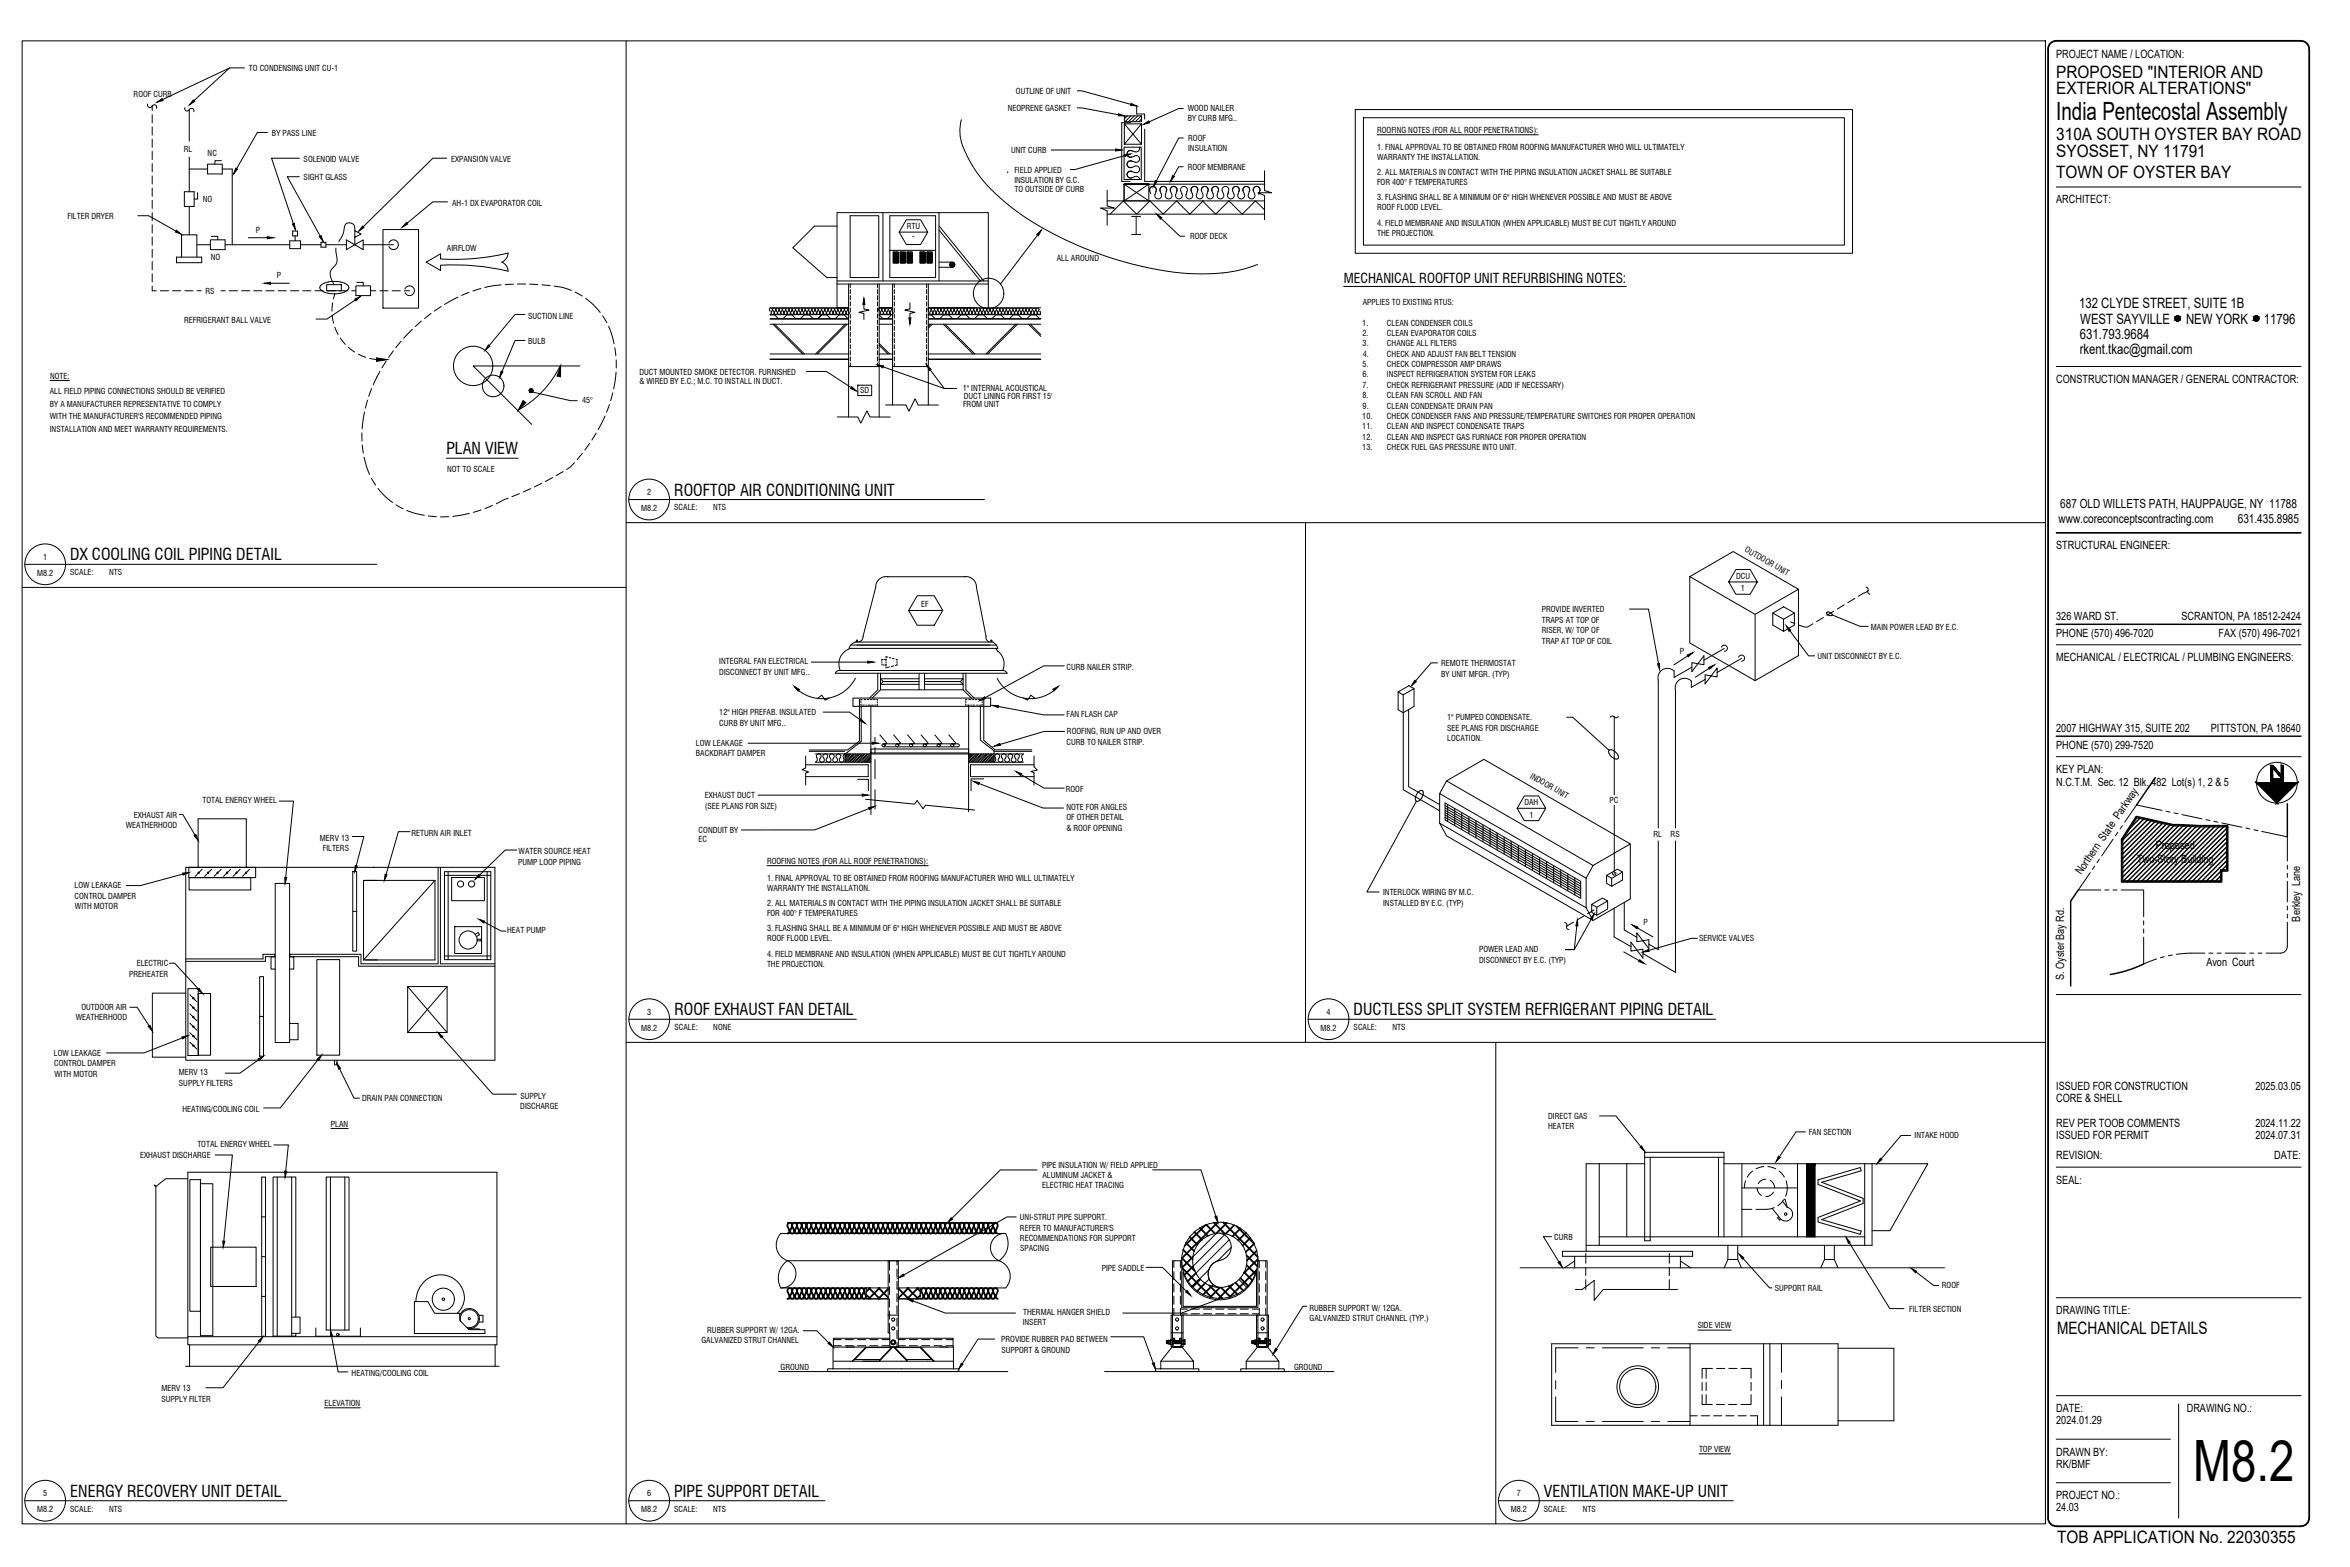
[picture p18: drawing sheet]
<svg xmlns="http://www.w3.org/2000/svg" width="914mm" height="610mm" viewBox="0 0 914 610" stroke-linecap="round" stroke-linejoin="round" font-family="sans-serif">
<defs><g id="words">
<text font-size="22.2" x="853.4" y="576.2">M8.2</text>
<text font-size="9.8" x="800.1" y="46.6">India Pentecostal Assembly</text>
<g font-size="6.7">
<text x="800.1" y="30.3">PROPOSED &quot;INTERIOR AND</text>
<text x="800.1" y="36.7">EXTERIOR ALTERATIONS&quot;</text>
<text x="800.1" y="54.6">310A SOUTH OYSTER BAY ROAD</text>
<text x="800.1" y="60.9">SYOSSET, NY 11791</text>
<text x="800.1" y="69.3">TOWN OF OYSTER BAY</text>
<text x="800.4" y="518.8">MECHANICAL DETAILS</text>
<text x="800.5" y="600.1">TOB APPLICATION No. 22030355</text>
</g>
<g font-size="6.3">
<text x="173.7" y="176.8">PLAN VIEW</text>
<text x="262.4" y="192.8">ROOFTOP AIR CONDITIONING UNIT</text>
<text x="27.3" y="218">DX COOLING COIL PIPING DETAIL</text>
<text x="262.4" y="395">ROOF EXHAUST FAN DETAIL</text>
<text x="526.7" y="395">DUCTLESS SPLIT SYSTEM REFRIGERANT PIPING DETAIL</text>
<text x="27.3" y="582.3">ENERGY RECOVERY UNIT DETAIL</text>
<text x="262.4" y="582.3">PIPE SUPPORT DETAIL</text>
<text x="600.8" y="582.3">VENTILATION MAKE-UP UNIT</text>
</g>
<g font-size="5.5">
<text x="809" y="120">132 CLYDE STREET, SUITE 1B</text>
<text x="809.5" y="125.9">WEST SAYVILLE</text>
<text x="850.6" y="125.9">NEW YORK</text>
<text x="880.9" y="125.9">11796</text>
<text x="809.3" y="131.8">631.793.9684</text>
<text x="809.2" y="137.9">rkent.tkac@gmail.com</text>
</g>
<text font-size="5.3" x="522.8" y="110.2">MECHANICAL ROOFTOP UNIT REFURBISHING NOTES:</text>
<g font-size="4.9">
<text x="801.6" y="197.7">687 OLD WILLETS PATH, HAUPPAUGE, NY 11788</text>
<text x="801" y="203.5">www.coreconceptscontracting.com</text>
<text x="870.7" y="203.5">631.435.8985</text>
</g>
<g font-size="4.4">
<text x="800.1" y="22.4">PROJECT NAME / LOCATION:</text>
<text x="800.1" y="79.1">ARCHITECT:</text>
<text x="800.1" y="148.9">CONSTRUCTION MANAGER / GENERAL CONTRACTOR:</text>
<text x="800.1" y="213.6">STRUCTURAL ENGINEER:</text>
<text x="800.1" y="241.4">326 WARD ST.</text>
<text x="848.8" y="241.4">SCRANTON, PA 18512-2424</text>
<text x="800.1" y="247.7">PHONE (570) 496-7020</text>
<text x="863.2" y="247.7">FAX (570) 496-7021</text>
<text x="800.1" y="257.2">MECHANICAL / ELECTRICAL / PLUMBING ENGINEERS:</text>
<text x="800.1" y="284.9">2007 HIGHWAY 315, SUITE 202</text>
<text x="860.3" y="284.9">PITTSTON, PA 18640</text>
<text x="800.1" y="291.3">PHONE (570) 299-7520</text>
<text x="800.1" y="300.7">KEY PLAN:</text>
<text x="800.1" y="305.9">N.C.T.M. Sec. 12 Blk. 482 Lot(s) 1, 2 &amp; 5</text>
<text x="831.6" y="335.8">Two-Story Building</text>
<text x="838.8" y="330.4">Proposed</text>
<text x="809.9" y="340.4" transform="rotate(-56 809.9 340.4)">Northern State Parkway</text>
<text x="895" y="358.5" transform="rotate(-90 895 358.5)">Berkley Lane</text>
<text x="858.5" y="375.9">Avon Court</text>
<text x="803.2" y="381.4" transform="rotate(-90 803.2 381.4)">S. Oyster Bay Rd.</text>
<text x="800.1" y="424.1">ISSUED FOR CONSTRUCTION</text>
<text x="877.6" y="424.1">2025.03.05</text>
<text x="800.1" y="428.9">CORE &amp; SHELL</text>
<text x="800.1" y="443.2">ISSUED FOR PERMIT</text>
<text x="800.1" y="438.4">REV PER TOOB COMMENTS</text>
<text x="877.6" y="443.2">2024.07.31</text>
<text x="877.6" y="438.4">2024.11.22</text>
<text x="800.1" y="450.9">REVISION:</text>
<text x="884.9" y="450.9">DATE:</text>
<text x="800.1" y="460.4">SEAL:</text>
<text x="800.1" y="511.2">DRAWING TITLE:</text>
<text x="800.1" y="549.3">DATE:</text>
<text x="850.9" y="549.3">DRAWING NO.:</text>
<text x="800.1" y="554.1">2024.01.29</text>
<text x="800.1" y="566.3">DRAWN BY:</text>
<text x="800.1" y="571">RK/BMF</text>
<text x="800.1" y="583.2">PROJECT NO.:</text>
<text x="800.1" y="588">24.03</text>
</g>
<g font-size="3.2">
<text x="96.9" y="27.8">TO CONDENSING UNIT CU-1</text>
<text x="52" y="37.7">ROOF CURB</text>
<text x="395.3" y="36.4">OUTLINE OF UNIT</text>
<text x="392.1" y="43.2">NEOPRENE GASKET</text>
<text x="462.2" y="43.2">WOOD NAILER</text>
<text x="462.2" y="47.2">BY CURB MFG..</text>
<text x="105.8" y="53">BY PASS LINE</text>
<text x="535.9" y="51.7">ROOFING NOTES (FOR ALL ROOF PENETRATIONS):</text>
<text x="71.5" y="59.3">RL</text>
<text x="393.4" y="59.5">UNIT CURB</text>
<text x="462.3" y="54.9">ROOF</text>
<text x="462.3" y="58.7">INSULATION</text>
<text x="535.9" y="58.5">1. FINAL APPROVAL TO BE OBTAINED FROM ROOFING MANUFACTURER WHO WILL ULTIMATELY</text>
<text x="80.8" y="60.8">NC</text>
<text x="118.2" y="63.1">SOLENOID VALVE</text>
<text x="175.5" y="63.1">EXPANSION VALVE</text>
<text x="535.9" y="62.4">WARRANTY THE INSTALLATION.</text>
<text x="118.2" y="70.1">SIGHT GLASS</text>
<text x="394.7" y="67.4">FIELD APPLIED</text>
<text x="394.7" y="71.4">INSULATION BY G.C.</text>
<text x="462.2" y="66.1">ROOF MEMBRANE</text>
<text x="535.9" y="68.2">2. ALL MATERIALS IN CONTACT WITH THE PIPING INSULATION JACKET SHALL BE SUITABLE</text>
<text x="394.7" y="74.8">TO OUTSIDE OF CURB</text>
<text x="535.9" y="72">FOR 400° F TEMPERATURES</text>
<text x="535.9" y="78">3. FLASHING SHALL BE A MINIMUM OF 6&quot; HIGH WHENEVER POSSIBLE AND MUST BE ABOVE</text>
<text x="79" y="78.5">NO</text>
<text x="175.9" y="79.9">AH-1 DX EVAPORATOR COIL</text>
<text x="535.9" y="81.8">ROOF FLOOD LEVEL.</text>
<text x="26.3" y="85.3">FILTER DRYER</text>
<text x="352.8" y="89.1">RTU</text>
<text x="535.9" y="87.9">4. FIELD MEMBRANE AND INSULATION (WHEN APPLICABLE) MUST BE CUT TIGHTLY AROUND</text>
<text x="99.5" y="90.7">P</text>
<text x="354.9" y="92.9">-</text>
<text x="463" y="93.2">ROOF DECK</text>
<text x="535.9" y="91.9">THE PROJECTION.</text>
<text x="82" y="101">NO</text>
<text x="173.9" y="97.7">AIRFLOW</text>
<text x="411.2" y="101.7">ALL AROUND</text>
<text x="107.7" y="108.3">P</text>
<text x="80" y="114.4">RS</text>
<text x="530.3" y="118.7">APPLIES TO EXISTING RTUS:</text>
<text x="71.6" y="125.6">REFRIGERANT BALL VALVE</text>
<text x="205.5" y="123.9">SUCTION LINE</text>
<text x="530.1" y="126.7">1.</text>
<text x="530.2" y="130.7">2.</text>
<text x="539.7" y="126.7">CLEAN CONDENSER COILS</text>
<text x="539.7" y="130.7">CLEAN EVAPORATOR COILS</text>
<text x="205.5" y="133.9">BULB</text>
<text x="530.2" y="134.8">3.</text>
<text x="539.7" y="134.8">CHANGE ALL FILTERS</text>
<text x="530.2" y="142.8">5.</text>
<text x="530.2" y="138.8">4.</text>
<text x="539.7" y="138.8">CHECK AND ADJUST FAN BELT TENSION</text>
<text x="539.7" y="142.8">CHECK COMPRESSOR AMP DRAWS</text>
<text x="19.5" y="147.3">NOTE:</text>
<text x="248.8" y="145.7">DUCT MOUNTED SMOKE DETECTOR. FURNISHED</text>
<text x="248.8" y="149.5">&amp; WIRED BY E.C.; M.C. TO INSTALL IN DUCT.</text>
<text x="530.2" y="146.9">6.</text>
<text x="539.6" y="146.9">INSPECT REFRIGERATION SYSTEM FOR LEAKS</text>
<text x="19.4" y="153.4">ALL FIELD PIPING CONNECTIONS SHOULD BE VERIFIED</text>
<text x="334.7" y="153.1">SD</text>
<text x="374.6" y="152.1">1&quot; INTERNAL ACOUSTICAL</text>
<text x="375" y="155.3">DUCT LINING FOR FIRST 15'</text>
<text x="530.2" y="150.9">7.</text>
<text x="530.2" y="154.9">8.</text>
<text x="539.7" y="150.9">CHECK REFRIGERANT PRESSURE (ADD IF NECESSARY)</text>
<text x="539.7" y="154.9">CLEAN FAN SCROLL AND FAN</text>
<text x="19.4" y="158.2">BY A MANUFACTURER REPRESENTATIVE TO COMPLY</text>
<text x="226.5" y="156.8">45°</text>
<text x="374.8" y="158.5">FROM UNIT</text>
<text x="530.2" y="158.9">9.</text>
<text x="539.7" y="158.9">CLEAN CONDENSATE DRAIN PAN</text>
<text x="19.4" y="163.1">WITH THE MANUFACTURER'S RECOMMENDED PIPING</text>
<text x="19.4" y="167.9">INSTALLATION AND MEET WARRANTY REQUIREMENTS.</text>
<text x="530.1" y="162.9">10.</text>
<text x="530.1" y="167">11.</text>
<text x="539.7" y="162.9">CHECK CONDENSER FANS AND PRESSURE/TEMPERATURE SWITCHES FOR PROPER OPERATION</text>
<text x="539.7" y="167">CLEAN AND INSPECT CONDENSATE TRAPS</text>
<text x="530.1" y="171">12.</text>
<text x="539.7" y="171">CLEAN AND INSPECT GAS FURNACE FOR PROPER OPERATION</text>
<text x="530.1" y="175">13.</text>
<text x="539.7" y="175">CHECK FUEL GAS PRESSURE INTO UNIT.</text>
<text x="174" y="183.7">NOT TO SCALE</text>
<text x="251.8" y="192.5">2</text>
<text x="249.5" y="198.8">M8.2</text>
<text x="262.4" y="198.5">SCALE:</text>
<text x="277.5" y="198.5">NTS</text>
<text x="678.7" y="214.4" transform="rotate(30 678.7 214.4)">OUTDOOR UNIT</text>
<text x="16.8" y="217.7">1</text>
<text x="14.5" y="224">M8.2</text>
<text x="27.3" y="223.7">SCALE:</text>
<text x="42.5" y="223.7">NTS</text>
<text x="675.5" y="225.1">DCU</text>
<text x="677.4" y="230">1</text>
<text x="358.5" y="236">EF</text>
<text x="599.9" y="238.1">PROVIDE INVERTED</text>
<text x="599.9" y="242.2">TRAPS AT TOP OF</text>
<text x="728" y="245.2">MAIN POWER LEAD BY E.C.</text>
<text x="599.9" y="246.3">RISER, W/ TOP OF</text>
<text x="599.9" y="250.4">TRAP AT TOP OF COIL</text>
<text x="653.7" y="254.4">P</text>
<text x="707.1" y="256.4">UNIT DISCONNECT BY E.C.</text>
<text x="279.9" y="262.5">DISCONNECT BY UNIT MFG..</text>
<text x="279.9" y="258.4">INTEGRAL FAN ELECTRICAL</text>
<text x="415" y="260.7">CURB NAILER STRIP.</text>
<text x="560.8" y="259.1">REMOTE THERMOSTAT</text>
<text x="560.8" y="263.2">BY UNIT MFGR. (TYP)</text>
<text x="279.9" y="278.3">12&quot; HIGH PREFAB. INSULATED</text>
<text x="415" y="278.9">FAN FLASH CAP</text>
<text x="563.1" y="280.2">1&quot; PUMPED CONDENSATE.</text>
<text x="279.9" y="282.3">CURB BY UNIT MFG..</text>
<text x="415.2" y="285.5">ROOFING, RUN UP AND OVER</text>
<text x="563.1" y="284.4">SEE PLANS FOR DISCHARGE</text>
<text x="270.8" y="290">LOW LEAKAGE</text>
<text x="415" y="289.7">CURB TO NAILER STRIP.</text>
<text x="563.1" y="288.5">LOCATION.</text>
<text x="270.8" y="294.1">BACKDRAFT DAMPER</text>
<text x="595.1" y="302.5" transform="rotate(30 595.1 302.5)">INDOOR UNIT</text>
<text x="274.3" y="310.6">EXHAUST DUCT</text>
<text x="414.7" y="308.1">ROOF</text>
<text x="78.8" y="312.3">TOTAL ENERGY WHEEL</text>
<text x="274.3" y="314.7">(SEE PLANS FOR SIZE)</text>
<text x="415" y="315.2">NOTE FOR ANGLES</text>
<text x="593.2" y="313.2">DAH</text>
<text x="626.2" y="312.4">PC</text>
<text x="48.9" y="322.1">WEATHERHOOD</text>
<text x="52.1" y="318.1">EXHAUST AIR</text>
<text x="415" y="323.2">&amp; ROOF OPENING</text>
<text x="415" y="319.2">OF OTHER DETAIL</text>
<text x="595.1" y="318.1">1</text>
<text x="124.5" y="327.1">MERV 13</text>
<text x="160.1" y="325.2">RETURN AIR INLET</text>
<text x="271.8" y="327.4">EC</text>
<text x="271.8" y="324.1">CONDUIT BY</text>
<text x="643.4" y="325.8">RL</text>
<text x="650" y="325.8">RS</text>
<text x="125.6" y="331.1">FILTERS</text>
<text x="201.8" y="332.4">WATER SOURCE HEAT</text>
<text x="201.6" y="336.4">PUMP LOOP PIPING</text>
<text x="298.4" y="336">ROOFING NOTES (FOR ALL ROOF PENETRATIONS):</text>
<text x="29" y="345.6">LOW LEAKAGE</text>
<text x="298.4" y="342.9">1. FINAL APPROVAL TO BE OBTAINED FROM ROOFING MANUFACTURER WHO WILL ULTIMATELY</text>
<text x="298.4" y="346.7">WARRANTY THE INSTALLATION.</text>
<text x="29" y="349.7">CONTROL DAMPER</text>
<text x="29.1" y="353.7">WITH MOTOR</text>
<text x="298.4" y="352.6">2. ALL MATERIALS IN CONTACT WITH THE PIPING INSULATION JACKET SHALL BE SUITABLE</text>
<text x="538.2" y="348.2">INTERLOCK WIRING BY M.C.</text>
<text x="538.2" y="352.3">INSTALLED BY E.C. (TYP)</text>
<text x="298.4" y="356.4">FOR 400° F TEMPERATURES</text>
<text x="639.6" y="359.9">P</text>
<text x="197.4" y="363">HEAT PUMP</text>
<text x="298.4" y="362.3">3. FLASHING SHALL BE A MINIMUM OF 6&quot; HIGH WHENEVER POSSIBLE AND MUST BE ABOVE</text>
<text x="298.4" y="366.1">ROOF FLOOD LEVEL.</text>
<text x="575.5" y="370.4">POWER LEAD AND</text>
<text x="661.1" y="366.2">SERVICE VALVES</text>
<text x="53.2" y="376">ELECTRIC</text>
<text x="298.4" y="372.3">4. FIELD MEMBRANE AND INSULATION (WHEN APPLICABLE) MUST BE CUT TIGHTLY AROUND</text>
<text x="298.4" y="376.3">THE PROJECTION.</text>
<text x="575.5" y="374.5">DISCONNECT BY E.C. (TYP)</text>
<text x="50.3" y="379.9">PREHEATER</text>
<text x="31.7" y="392.9">OUTDOOR AIR</text>
<text x="251.8" y="394.7">3</text>
<text x="516.1" y="394.7">4</text>
<text x="29.4" y="396.9">WEATHERHOOD</text>
<text x="249.5" y="401">M8.2</text>
<text x="262.4" y="400.7">SCALE:</text>
<text x="277.6" y="400.7">NONE</text>
<text x="513.8" y="401">M8.2</text>
<text x="526.7" y="400.7">SCALE:</text>
<text x="541.9" y="400.7">NTS</text>
<text x="21" y="410.7">LOW LEAKAGE</text>
<text x="21.1" y="414.8">CONTROL DAMPER</text>
<text x="21.2" y="418.8">WITH MOTOR</text>
<text x="69.6" y="418.4">MERV 13</text>
<text x="69.6" y="422.4">SUPPLY FILTERS</text>
<text x="140.9" y="428.2">DRAIN PAN CONNECTION</text>
<text x="202.4" y="431.4">DISCHARGE</text>
<text x="202.5" y="427.4">SUPPLY</text>
<text x="71" y="432.7">HEATING/COOLING COIL</text>
<text x="602.4" y="435.1">DIRECT GAS</text>
<text x="128.8" y="438.3">PLAN</text>
<text x="602.4" y="439.1">HEATER</text>
<text x="703.8" y="441.5">FAN SECTION</text>
<text x="745" y="442.7">INTAKE HOOD</text>
<text x="76.8" y="446.1">TOTAL ENERGY WHEEL</text>
<text x="54.5" y="450.7">EXHAUST DISCHARGE</text>
<text x="405.5" y="454.3">PIPE INSULATION W/ FIELD APPLIED</text>
<text x="405.6" y="458.3">ALUMINUM JACKET &amp;</text>
<text x="405.5" y="462.3">ELECTRIC HEAT TRACING</text>
<text x="396.9" y="474.7">UNI-STRUT PIPE SUPPORT.</text>
<text x="396.9" y="478.7">REFER TO MANUFACTURER'S</text>
<text x="396.9" y="482.8">RECOMMENDATIONS FOR SUPPORT</text>
<text x="604.8" y="482.4">CURB</text>
<text x="396.9" y="486.8">SPACING</text>
<text x="428.8" y="494.3">PIPE SADDLE</text>
<text x="690.5" y="502.1">SUPPORT RAIL</text>
<text x="755.6" y="501.2">ROOF</text>
<text x="398" y="515.6">INSERT</text>
<text x="398.1" y="511.5">THERMAL HANGER SHIELD</text>
<text x="509.5" y="510">RUBBER SUPPORT W/ 12GA.</text>
<text x="509.6" y="514.1">GALVANIZED STRUT CHANNEL (TYP.)</text>
<text x="742.9" y="510.3">FILTER SECTION</text>
<text x="275.2" y="518.5">RUBBER SUPPORT W/ 12GA.</text>
<text x="660.6" y="516.7">SIDE VIEW</text>
<text x="272.9" y="522.5">GALVANIZED STRUT CHANNEL</text>
<text x="389.6" y="522.2">PROVIDE RUBBER PAD BETWEEN</text>
<text x="389.7" y="526.3">SUPPORT &amp; GROUND</text>
<text x="303.7" y="533">GROUND</text>
<text x="503.5" y="533">GROUND</text>
<text x="136.8" y="535.1">HEATING/COOLING COIL</text>
<text x="62.8" y="545.2">SUPPLY FILTER</text>
<text x="62.8" y="541.3">MERV 13</text>
<text x="126.3" y="546.9">ELEVATION</text>
<text x="661.1" y="564.8">TOP VIEW</text>
<text x="16.8" y="582">5</text>
<text x="251.8" y="582">6</text>
<text x="590.2" y="582">7</text>
<text x="14.5" y="588.3">M8.2</text>
<text x="27.3" y="588">SCALE:</text>
<text x="42.5" y="588">NTS</text>
<text x="249.5" y="588.3">M8.2</text>
<text x="262.4" y="588">SCALE:</text>
<text x="277.5" y="588">NTS</text>
<text x="587.9" y="588.3">M8.2</text>
<text x="600.8" y="588">SCALE:</text>
<text x="615.9" y="588">NTS</text>
</g>
</g></defs>
<!-- layer: M-DETL -->
<g fill="none" stroke="#000" stroke-width=".39">
<path d="M89.4 26.4l-26.2 12.3M95.1 26.4h-5.7l-13.9 12.7M419.2 35.3h1.8l19 5.3M57.5 40.5a1.01 1.01 0 0 0 .7 1.3 1.01 1.01 0 0 0 1.2-.8l.7-.3 .6 .4 .2 1M59.2 41.2v1.8M59.2 44.6v3.2M59.2 49.4v3.1M59.2 54.1v3.2M59.2 58.9v3.2M71.9 41.9a1.02 1.02 0 0 0 .7 1.3 1.02 1.02 0 0 0 1.3-.8l.7-.3 .6 .3 .2 1.1M73.6 42.8v12.1M104 51.5h-3.9l-8 14.1"/>
<path d="M374.1 46.6a17.9 17.9 0 0 0 2.1 13.9 55.7 55.7 0 0 0 17.3 20.1 136.2 136.2 0 0 0 71.4 25.9 56.3 56.3 0 0 0 24.4-3.6M409 58.4h25.1M419.2 42h1.8l14.2 2.6M437.4 57.3h6.7v12.5h-6.7zM437.4 56.1h6.8M437.5 48.2l6.7 7.9v-7.9h-6.7v7.9l6.7-7.9M437.5 45.1h6.7v2.2h-6.7zM438.7 45.1l-1.2 1.1M439.9 47.7h-3.4v22.9h3.3M440 45.1l-2.3 2.2M440.6 58.8a1.32 1.32 0 0 0-2 .9 1.32 1.32 0 0 0 1.7 1.4l1.1-.4a1.31 1.31 0 0 1 2 1 1.31 1.31 0 0 1-1.7 1.4M441.4 45.1l-2.3 2.2"/>
<path d="M441.7 59.1l-1.1-.4a1.32 1.32 0 0 0-2 1 1.32 1.32 0 0 0 1.7 1.4M442.3 41.1v3.2h3.1v2M442.7 45.1l-2.3 2.2M443.3 57.3a1.32 1.32 0 0 1-.2 1.4 1.32 1.32 0 0 1-1.4 .4M444.1 45.1l-2.3 2.2M444.2 46.3l-1.1 1M445.4 50.2v20.4h46.6M460.4 53.7h-1.8l-8.7 16.7M460.4 42.2h-1.7l-11.6 5.2M527.3 42.6h193.5v55.9h-193.5zM530.5 45.8h187.2v49.6h-187.2zM535.9 52.4h62.7"/>
<path d="M59.2 63.6v3.2M59.2 68.4v3.2M59.2 73.2v3.1M59.2 77.9v3.2M71.7 74.6h3.8v5.7h-3.8zM73.6 61.1v13.5M73.6 65.8h7.2M76.9 75v2.4h-1.4M80.8 63.9h5.7v3.8h-5.7zM86.1 62.5h-2.5v1.4M86.5 65.8h3.9v29.4M116.5 61.6h-10.8l8.5 25.4"/>
<path d="M116.5 68.7h-4.7l12.8 23.2M173.8 61.6h-5.4l-27.1 26.6M174.1 78.5h-5.7l-10 8.3M430.8 74v6.1l2.8 .8h-5.4l2.6 1.1v5.6M430.8 78.1h61.2M437.4 71.6h9.6h-9.6l9.6 6.5M437.4 71.6v6.5l9.6-6.5v6.5h-9.6v-6.5h9.6zM437.4 71.6h54.6M437.6 60.5l-19.3 5.5h-1.8M440.3 69.2l1.1-.4a1.32 1.32 0 0 1 2 1M440.6 62.8a1.32 1.32 0 0 0-2 1 1.32 1.32 0 0 0 1.7 1.4l1.1-.5M440.6 66.8a1.29 1.29 0 0 0-2 1 1.29 1.29 0 0 0 1.7 1.3 1.32 1.32 0 0 1-1.7-1.4 1.32 1.32 0 0 1 2-1l1.1 .4"/>
<path d="M441.4 64.7a1.32 1.32 0 0 1 2 1 1.32 1.32 0 0 1-1.7 1.4M441.7 63.1l-1.1-.4a1.32 1.32 0 0 0-2 1 1.32 1.32 0 0 0 1.7 1.4M447.3 74.3a1.32 1.32 0 0 1 1.4-1.8 1.32 1.32 0 0 1 1 2M451.4 74.3a1.32 1.32 0 0 1 1.4-1.8 1.32 1.32 0 0 1 1 2M453.7 74.5a1.32 1.32 0 0 0-.9-2 1.32 1.32 0 0 0-1.4 1.8l.4 1.1a1.32 1.32 0 0 1-1 2 1.32 1.32 0 0 1-1.4-1.8l.4-1.1a1.32 1.32 0 0 0-1-2 1.32 1.32 0 0 0-1.4 1.8l.4 1.1M453.8 74.5l-.3 1.1a1.32 1.32 0 0 0 1.4 1.8 1.32 1.32 0 0 0 .9-2l-.3-1.1a1.32 1.32 0 0 1 1.4-1.8 1.32 1.32 0 0 1 1 2l-.4 1.1a1.32 1.32 0 0 0 1.4 1.8 1.32 1.32 0 0 0 1-2M455.4 74.3a1.32 1.32 0 0 1 1.4-1.8 1.32 1.32 0 0 1 1 2M460.4 64.9h-1.8l-2 3.6M461.8 74.5a1.32 1.32 0 0 0-1-2 1.32 1.32 0 0 0-1.4 1.8l.5 1.1M461.9 74.5l-.4 1.1M463.5 74.3a1.33 1.33 0 0 1 1.4-1.8 1.33 1.33 0 0 1 1 2l-.3 1.1a1.32 1.32 0 0 0 1.4 1.8 1.32 1.32 0 0 0 1-2l-.5-1.1a1.32 1.32 0 0 1 1.4-1.8 1.32 1.32 0 0 1 1 2M465.9 74.5a1.32 1.32 0 0 0-1-2 1.32 1.32 0 0 0-1.4 1.8l.4 1.1a1.32 1.32 0 0 1-1 2 1.32 1.32 0 0 1-1.4-1.8"/>
<path d="M467.6 74.3a1.32 1.32 0 0 1 1.4-1.8 1.32 1.32 0 0 1 1 2l-.4 1.1M467.8 78.1l5.2 5.2 5.2-5.2 5.2 5.2 5.1-5.2 3.5 3.6M468.1 78.1l-5.1 5.2-5.2-5.2-5.2 5.2-5.2-5.2-5.1 5.2-5.2-5.2-5.2 5.2M471.5 74.3a1.32 1.32 0 0 1 1.4-1.8 1.32 1.32 0 0 1 1 2M476 75.4a1.32 1.32 0 0 1-1 2 1.32 1.32 0 0 1-1.4-1.8l.4-1.1a1.35 1.35 0 0 0-1-2 1.35 1.35 0 0 0-1.4 1.8l.4 1.1a1.32 1.32 0 0 1-1 2 1.32 1.32 0 0 1-1.4-1.8M477.9 74.5a1.32 1.32 0 0 0-.9-2 1.32 1.32 0 0 0-1.4 1.8l.4 1.1M478 74.5l-.3 1.1M479.7 74.3a1.32 1.32 0 0 1 1.4-1.8 1.32 1.32 0 0 1 1 2l-.4 1.1a1.32 1.32 0 0 0 1.4 1.8 1.32 1.32 0 0 0 1-2M482 74.5a1.32 1.32 0 0 0-1-2 1.32 1.32 0 0 0-1.4 1.8l.5 1.1a1.32 1.32 0 0 1-1 2 1.32 1.32 0 0 1-1.4-1.8M483.7 74.3a1.32 1.32 0 0 1 1.4-1.8 1.32 1.32 0 0 1 1 2l-.3 1.1M486 74.5a1.32 1.32 0 0 0-1-2 1.32 1.32 0 0 0-1.4 1.8l.5 1.1M487.7 74.3a1.32 1.32 0 0 1 1.4-1.8 1.32 1.32 0 0 1 1 2l-.3 1.1"/>
<path d="M490.1 74.5a1.32 1.32 0 0 0-1-2 1.32 1.32 0 0 0-1.4 1.8l.4 1.1a1.33 1.33 0 0 1-.9 2 1.33 1.33 0 0 1-1.5-1.8M492 66.4v7.7l2.8 .9h-5.3l2.5 1.1v9.4M53.6 83.9h4.2l10.6 6M59.2 82.7v3.2M59.2 87.5v3.1M59.2 92.2v3.2M59.2 97v3.2M73.6 80.3v11.1M76.6 95.2h5.3M81.9 93.3h5.7v3.8h-5.7zM82.2 91.9h2.5v1.4M87.6 95.2h25.1"/>
<path d="M96.6 92.5h7.4M112.7 93.7h4.2v3h-4.2zM113.9 89.9h1.9v1.9h-1.9zM114.8 91.8v1.9M116.9 95.2h8M124.9 94.3h1.9v1.9h-1.9zM126.8 95.2h8M130.7 96.5v1.4a6.5 6.5 0 0 1-.1 5.1 4.8 4.8 0 0 0-2.1 3.8l1.5 3.9M134.8 93.3l6.5 3.8v-3.8l-6.5 3.8zM138.1 92.3l2.4-1.2-2.4-1.4v5.5M138.1 89.7l-.1-.9a2.04 2.04 0 0 0-1.8-2.1 2.04 2.04 0 0 0-2.2 1.8l-.5 2.6-1.6 2.8M141.3 95.2h11.8"/>
<path d="M149 89.3h13.9v30.6h-13.9zM151.3 94.5a1.89 1.89 0 0 1 2.9-.8 1.89 1.89 0 0 1 .1 3 1.89 1.89 0 0 1-3-.8M325.7 88h-8.8l-8.4 8.4 13.2 11.6h4M330.8 83.9h11.1v24.1h-11.1zM343.6 82.7v26.6M346.2 83.9h17.8v24.1h-17.8zM346.2 97.4h17.8M347.6 98h2v4.3h-2zM347.6 98.1h2M347.6 98.3h2M347.6 98.6h2M347.6 98.7h2"/>
<path d="M347.6 99h2M347.6 99.2h2M347.6 99.4h2M347.6 99.6h2M347.6 99.8h2M347.6 100h2M348.1 98v4.3M348.9 98v4.3M349.9 90.3h11.1l-2.8 4.8h-5.5l-2.8-4.8 2.8-4.8h5.5l2.8 4.8M350.3 98h2v4.3h-2zM350.3 98.1h2M350.3 98.3h2"/>
<path d="M350.3 98.6h2M350.3 98.7h2M350.3 99h2M350.3 99.2h2M350.3 99.4h2M350.3 99.6h2M350.3 99.8h2M350.3 100h2M350.8 98v4.3M351.6 98v4.3M353 98h2v4.3h-2zM353 98.1h2"/>
<path d="M353 98.3h2M353 98.6h2M353 98.7h2M353 99h2M353 99.2h2M353 99.4h2M353 99.6h2M353 99.8h2M353 100h2M353.5 98v4.3M354.3 98v4.3M358 98h2v4.3h-2z"/>
<path d="M358 98.1h2M358 98.3h2M358 98.6h2M358 98.7h2M358 99h2M358 99.2h2M358 99.4h2M358 99.6h2M358 99.8h2M358 100h2M358.5 98v4.3M359.4 98v4.3"/>
<path d="M360.7 98h2v4.3h-2zM360.7 98.1h2M360.7 98.3h2M360.7 98.6h2M360.7 98.7h2M360.7 99h2M360.7 99.2h2M360.7 99.4h2M360.7 99.6h2M360.7 99.8h2M360.7 100h2M361.2 98v4.3"/>
<path d="M362.1 98v4.3M365.4 82.7v26.6M365.4 89.5l16.1 19.8M365.4 87.9l17.4 21.4M403.7 91.5l-14.4 19M430.8 83.3h61.2M440.3 84.2h3.5M440.3 91.2h3.5M442.1 84.2v7M451.8 85l7.3 6.9h1.8M59.2 101.7v3.2M59.2 106.5v3.2"/>
<path d="M59.2 111.3v1.8h1.6M62.4 113.1h3.2M67.2 113.1h3.1M68.7 100h9.8v2.2h-9.8zM70.7 100v-8.6h5.9v8.6M71.9 113.1h3.2M76.7 113.1h1.6M86 113.1h1.6M89.2 113.1h3.2M94 113.1h3.2M98.7 113.1h3.2M103.5 113.1h3.2"/>
<path d="M105.2 110.2h7.4M108.3 113.1h3.1M113 113.1h3.2M117.8 113.1h3.2M122.6 113.1h3.1M124.8 111.1a9.5 9.5 0 0 1 10.6 0 1.62 1.62 0 0 1-1.3 2.5 10.1 10.1 0 0 1-9.3-.9l-.4-.8zM127.1 110.7h5.7v2.4h-5.7zM127.3 113.1h3.2M129.4 117.8l-.2 3.2M130.3 114.3l-.6 2M132.1 113.1h3.2M136.8 113.1h1.7"/>
<path d="M138.3 116.7l-11.1 7.4h-4.2M138.5 111.2h5.7v3.8h-5.7zM138.8 109.8h2.5v1.4M144.2 113.1h2M147.8 113.1h3.2M152.6 113.1h3.1M157.3 113.1h2.1M157.6 112.4a1.89 1.89 0 0 1 2.9-.8 1.89 1.89 0 0 1 0 3 1.89 1.89 0 0 1-2.9-.8M165.8 102l5.6-3.3v2.1a91.3 91.3 0 0 0 26.3-2.3l-.3 1.2-.6 1.1-1.5 1.2 1.5 1.1 .6 1.1 .3 1.3a90.5 90.5 0 0 0-26.3-2.3v2zM171.7 119.3l-2.7 1.7M178.2 115.6l-5.2 2.8M182.6 113.7l-3 1.2"/>
<path d="M187.1 112.2l-3.1 1M195 110.8l-6.4 1M199.7 110.6l-3.1 .1M201.3 110.5h3.2M206.1 110.5l3.2 .2M210.9 110.8l3.1 .3M215.6 111.3l3 .4 3.7 1.3M223.8 113.6l2.7 1.6M227.9 116.1l3 2.5 2.6 2.9M299.6 119.8h30.6M325.7 110.5h58.9M325.7 109.3h58.9"/>
<path d="M330.2 110.5v51.7M330.9 110.5v1.4M330.9 112.6v1.6M330.9 115v1.6M330.9 117.4v1.6M330.9 119.8v1.6M336.1 116.1v4.1l2 .4-3.9 .9 1.9 .4v2.4M341.4 110.5v1.4M341.4 112.6v1.6M341.4 115v1.6M341.4 117.4v1.6M341.4 119.8v1.6"/>
<path d="M342.1 119.8h5.2M342.1 110.5v51.7M347.3 110.5v47M347.6 100.2h2M347.6 100.4h2M347.6 100.6h2M347.6 100.8h2M347.6 101h2M347.6 101.2h2M347.6 101.4h2M347.6 101.6h2M347.6 101.9h2"/>
<path d="M347.6 102.1h2M347.6 102.3h2M348 110.5v1.4M348 112.6v1.6M348 115v1.6M348 117.4v1.6M348 119.8v1.6M350.3 100.2h2M350.3 100.4h2M350.3 100.6h2M350.3 100.8h2M350.3 101h2"/>
<path d="M350.3 101.2h2M350.3 101.4h2M350.3 101.6h2M350.3 101.9h2M350.3 102.1h2M350.3 102.3h2M353 100.2h2M353 100.4h2M353 100.6h2M353 100.8h2M353 101h2M353 101.2h2"/>
<path d="M353 101.4h2M353 101.6h2M353 101.9h2M353 102.1h2M353 102.3h2M354.1 117.9v2.3l-2 .4 3.9 .9-1.9 .4v4.1M358 100.2h2M358 100.4h2M358 100.6h2M358 100.8h2M358 101h2M358 101.2h2"/>
<path d="M358 101.4h2M358 101.6h2M358 101.9h2M358 102.1h2M358 102.3h2M360.5 110.5v1.4M360.5 112.6v1.6M360.5 115v1.6M360.5 117.4v1.6M360.5 119.8v1.6M360.7 100.2h2M360.7 100.4h2"/>
<path d="M360.7 100.6h2M360.7 100.8h2M360.7 101h2M360.7 101.2h2M360.7 101.4h2M360.7 101.6h2M360.7 101.9h2M360.7 102.1h2M360.7 102.3h2M361.2 119.8h43.8M361.2 110.5v47.1M365.4 104h5.1"/>
<path d="M365.4 102h5.1M369.6 103.1h1.9M369.7 103.5h1.7M369.8 102.3h1.4v1.4M370 102.1v1.7M370.4 102v1.9M370.8 102v1.9h-.6M371.5 102.7h-1.9v.6M384.6 110.5v-27.8h-58.9v37.1M384.6 110.5v9.3M522.8 111.4h110M129.2 122.6l.6 3.1"/>
<path d="M130.3 127.2l1.3 2.9M132.4 131.5l2 2.5M135.5 135.1l2.5 1.9M139.4 137.8l2.9 1.2M143.8 139.4l3.2 .5M150.6 139.8l-2 .1M153 136.5l-1.8 2.6M156 132.8l-2 2.4M160.5 128.1l-3.4 3.5M164 124.9l-2.4 2.1M167.7 122l-2.5 1.9M204.3 122.3h-3.9l-10.1 12.1"/>
<path d="M204.3 132.5h-3.9l-5.1 12M234.5 122.8l1.6 2.7M236.8 127l1 2.3 1.1 4.4M239.2 135.3l.4 3.1M239.8 140v3.2M299.6 122.5h1.8l1.4 1.4h2l1.4-1.4h2l1.4 1.4h2l1.3-1.4h2l1.4 1.4h2l1.4-1.4M299.6 139.8h30.6M299.6 124.1h30.6M299.6 126.1h30.6M299.6 122.4h30.6M299.6 139.7h30.6M299.6 137.7h30.6"/>
<path d="M300.6 120.4a.62 .62 0 0 0-.6-.6 .62 .62 0 0 0-.6 .6l.2 .7M300.6 120.4l-.6 1.3a.62 .62 0 0 0 .6 .6 .62 .62 0 0 0 .6-.6M300.6 120.4l.7 1.3M300.6 120.4a.62 .62 0 0 1 .7-.6 .62 .62 0 0 1 .6 .6M300.8 126.1l11.5 11.6M301.3 121.7a.62 .62 0 0 0 .6 .6 .62 .62 0 0 0 .6-.6M301.5 126.1l11.5 11.6M301.9 120.4l-.6 1.3M301.9 120.4l.6 1.3M301.9 120.4a.62 .62 0 0 1 .6-.6 .62 .62 0 0 1 .6 .6M302.5 121.7a.62 .62 0 0 0 .7 .6 .62 .62 0 0 0 .6-.6M303.2 120.4a.62 .62 0 0 1 .6-.6 .62 .62 0 0 1 .6 .6"/>
<path d="M303.2 120.4l-.7 1.3M303.2 120.4l.6 1.3M303.8 121.7a.62 .62 0 0 0 .6 .6 .62 .62 0 0 0 .7-.6M304.4 120.4a.62 .62 0 0 1 .7-.6 .62 .62 0 0 1 .6 .6M304.4 120.4l-.6 1.3M304.4 120.4l.7 1.3M305.1 121.7a.62 .62 0 0 0 .6 .6 .62 .62 0 0 0 .6-.6M305.7 120.4l-.6 1.3M305.7 120.4l.6 1.3M305.7 120.4a.62 .62 0 0 1 .6-.6 .62 .62 0 0 1 .7 .6M306.3 121.7a.62 .62 0 0 0 .7 .6 .62 .62 0 0 0 .6-.6M307 120.4l-.7 1.3"/>
<path d="M307 120.4l.6 1.3M307 120.4a.62 .62 0 0 1 .6-.6 .62 .62 0 0 1 .6 .6M307.6 121.7a.62 .62 0 0 0 .6 .6 .62 .62 0 0 0 .7-.6M308.3 120.4l-.7 1.3M308.3 120.4l.6 1.3M308.3 120.4a.62 .62 0 0 1 .6-.6 .62 .62 0 0 1 .6 .6M308.9 121.7a.62 .62 0 0 0 .6 .6 .62 .62 0 0 0 .6-.6M309.5 120.4a.62 .62 0 0 1 .6-.6 .62 .62 0 0 1 .7 .6M309.5 120.4l-.6 1.3M309.5 120.4l.7 1.3M310.2 121.7a.62 .62 0 0 0 .6 .6 .62 .62 0 0 0 .6-.6M310.8 120.4a.62 .62 0 0 1 .6-.6 .62 .62 0 0 1 .6 .6"/>
<path d="M310.8 120.4l-.6 1.3M310.8 120.4l.6 1.3M311.4 121.7a.62 .62 0 0 0 .6 .6 .62 .62 0 0 0 .7-.6M312.1 120.4l-.7 1.3M312.1 120.4l.6 1.3M312.1 120.4a.62 .62 0 0 1 .6-.6 .62 .62 0 0 1 .6 .6M312.7 121.7a.62 .62 0 0 0 .6 .6 .62 .62 0 0 0 .6-.6M313.3 120.4l-.6 1.3M313.3 120.4l.7 1.3M313.3 120.4a.62 .62 0 0 1 .7-.6 .62 .62 0 0 1 .6 .6M314 121.7a.62 .62 0 0 0 .6 .6 .62 .62 0 0 0 .6-.6M314.6 120.4l-.6 1.3"/>
<path d="M314.6 120.4l.6 1.3M314.6 120.4a.62 .62 0 0 1 .6-.6 .62 .62 0 0 1 .6 .6M315.2 121.7a.62 .62 0 0 0 .7 .6 .62 .62 0 0 0 .6-.6M315.9 120.4a.62 .62 0 0 1 .6-.6 .62 .62 0 0 1 .6 .6M315.9 120.4l-.7 1.3M315.9 120.4l.6 1.3M316.5 121.7a.62 .62 0 0 0 .6 .6 .62 .62 0 0 0 .7-.6M317.1 120.4a.62 .62 0 0 1 .7-.6 .62 .62 0 0 1 .6 .6M317.1 120.4l-.6 1.3M317.1 120.4l.7 1.3M317.8 121.7a.62 .62 0 0 0 .6 .6 .62 .62 0 0 0 .6-.6M318.3 123.9l1.4-1.4h2l1.4 1.4h2l1.4-1.4h2l1.4 1.4h.3l-30.6 .1"/>
<path d="M318.4 120.4l-.6 1.3M318.4 120.4l.6 1.3M318.4 120.4a.62 .62 0 0 1 .6-.6 .62 .62 0 0 1 .7 .6M319 121.7a.62 .62 0 0 0 .7 .6 .62 .62 0 0 0 .6-.6M319.7 120.4l-.7 1.3M319.7 120.4l.6 1.3M319.7 120.4a.62 .62 0 0 1 .6-.6 .62 .62 0 0 1 .6 .6M320.3 121.7a.62 .62 0 0 0 .6 .6 .62 .62 0 0 0 .7-.6M321 120.4l-.7 1.3M321 120.4l.6 1.3M321 120.4a.62 .62 0 0 1 .6-.6 .62 .62 0 0 1 .6 .6M321.6 121.7a.62 .62 0 0 0 .6 .6 .62 .62 0 0 0 .6-.6"/>
<path d="M322.2 120.4a.62 .62 0 0 1 .6-.6 .62 .62 0 0 1 .7 .6M322.2 120.4l-.6 1.3M322.2 120.4l.7 1.3M322.9 121.7a.62 .62 0 0 0 .6 .6 .62 .62 0 0 0 .6-.6M323.5 120.4a.62 .62 0 0 1 .6-.6 .62 .62 0 0 1 .6 .6M323.5 120.4l-.6 1.3M323.5 120.4l.6 1.3M324.1 121.7a.62 .62 0 0 0 .6 .6 .62 .62 0 0 0 .7-.6M324.8 120.4l-.7 1.3M324.8 120.4l.6 1.3M324.8 120.4a.62 .62 0 0 1 .6-.6 .62 .62 0 0 1 .6 .6M325.4 121.7a.62 .62 0 0 0 .6 .6 .62 .62 0 0 0 .6-.6"/>
<path d="M326 120.4l-.6 1.3M326 120.4l.7 1.3M326 120.4a.62 .62 0 0 1 .7-.6 .62 .62 0 0 1 .6 .6M326.7 121.7a.62 .62 0 0 0 .6 .6 .62 .62 0 0 0 .6-.6M327.3 120.4l-.6 1.3M327.3 120.4l.6 1.3M327.3 120.4a.62 .62 0 0 1 .6-.6 .62 .62 0 0 1 .6 .6M327.9 121.7a.62 .62 0 0 0 .7 .6 .62 .62 0 0 0 .6-.6M328.6 120.4a.62 .62 0 0 1 .6-.6 .62 .62 0 0 1 .6 .6l-.6 1.3M328.6 120.4l-.7 1.3M328.6 120.4l.6 1.3M328.9 126.1l-11.6 11.6"/>
<path d="M329.6 126.1l-11.6 11.6M330.2 121.1l.3 .6a.62 .62 0 0 1-.7 .6 .62 .62 0 0 1-.6-.6M330.2 121.1h.1M330.9 122.2v1.6M330.9 124.6v1.6M330.9 126.9v1.6M330.9 129.3v1.6M330.9 131.7v1.6M330.9 134.1v1.6M330.9 136.5v1.5M330.9 138.9v1.5M341.4 122.2v1.6"/>
<path d="M341.4 124.6v1.6M341.4 126.9v1.6M341.4 129.3v1.6M341.4 131.7v1.6M341.4 134.1v1.6M341.4 136.5v1.5M341.4 138.9v1.5M342 122.5l1.5 1.4h1.9l1.4-1.4h.5M342.1 124h5.2M342.1 139.8h5.2M342.1 124.1h5.2M342.1 126.1h5.2"/>
<path d="M342.1 122.4h5.2M342.1 139.7h5.2M342.1 137.7h5.2M342.1 134.3l3.4 3.4M342.1 133.6l4.1 4.1M343.1 120.4a.62 .62 0 0 0-.6-.6 .62 .62 0 0 0-.7 .6l.3 .7M343.1 120.4a.62 .62 0 0 1 .6-.6 .62 .62 0 0 1 .7 .6M343.1 120.4l-.6 1.3a.62 .62 0 0 0 .6 .6 .62 .62 0 0 0 .6-.6M343.1 120.4l.6 1.3M343.7 121.7a.62 .62 0 0 0 .7 .6 .62 .62 0 0 0 .6-.6M344.4 120.4l-.7 1.3M344.4 120.4l.6 1.3"/>
<path d="M344.4 120.4a.62 .62 0 0 1 .6-.6 .62 .62 0 0 1 .6 .6M345 121.7a.62 .62 0 0 0 .6 .6 .62 .62 0 0 0 .7-.6M345.7 120.4l-.7 1.3M345.7 120.4l.6 1.3M345.7 120.4a.62 .62 0 0 1 .6-.6 .62 .62 0 0 1 .6 .6l-.6 1.3M347.2 121.1l.3 .6a.62 .62 0 0 1-.6 .6 .62 .62 0 0 1-.6-.6M347.2 121.1h.1M348 122.2v1.6M348 124.6v1.6M348 126.9v1.6M348 129.3v1.6M348 131.7v1.6"/>
<path d="M348 134.1v1.6M348 136.5v1.5M348 138.9v1.5M360.5 122.2v1.6M360.5 124.6v1.6M360.5 126.9v1.6M360.5 129.3v1.6M360.5 131.7v1.6M360.5 134.1v1.6M360.5 136.5v1.5M360.5 138.9v1.5M361.2 122.5h1.2l1.4 1.4h2l1.4-1.4h1.9l1.4 1.4h2l1.4-1.4h2l1.4 1.4h2l1.4-1.4h2l1.4 1.4h2l1.4-1.4h2l1.4 1.4h2l1.4-1.4h1.9l1.4 1.4"/>
<path d="M361.2 124h43.8M361.2 139.8h43.8M361.2 124.1h43.8M361.2 126.1h43.8M361.2 122.4h43.8M361.2 139.7h43.8M361.2 137.7h43.8M362.1 126.1l-.9 .9M362.3 120.4a.62 .62 0 0 0-.6-.6 .62 .62 0 0 0-.6 .6l.1 .7M362.4 120.4a.62 .62 0 0 1 .6-.6 .62 .62 0 0 1 .6 .6M362.4 120.4l-.7 1.3a.62 .62 0 0 0 .6 .6 .62 .62 0 0 0 .7-.6M362.4 120.4l.6 1.3"/>
<path d="M362.8 126.1l-1.6 1.6M363 121.7a.62 .62 0 0 0 .6 .6 .62 .62 0 0 0 .6-.6M363.6 120.4a.62 .62 0 0 1 .6-.6 .62 .62 0 0 1 .7 .6M363.6 120.4l-.6 1.3M363.6 120.4l.7 1.3M364.3 121.7a.62 .62 0 0 0 .6 .6 .62 .62 0 0 0 .6-.6M364.9 120.4a.62 .62 0 0 1 .6-.6 .62 .62 0 0 1 .6 .6M364.9 120.4l-.6 1.3M364.9 120.4l.6 1.3M365.5 121.7a.62 .62 0 0 0 .7 .6 .62 .62 0 0 0 .6-.6M366.2 120.4l-.7 1.3M366.2 120.4l.6 1.3"/>
<path d="M366.2 120.4a.62 .62 0 0 1 .6-.6 .62 .62 0 0 1 .6 .6M366.8 121.7a.62 .62 0 0 0 .6 .6 .62 .62 0 0 0 .6-.6M367.1 126.1l11.5 11.6M367.4 120.4l-.6 1.3M367.4 120.4l.7 1.3M367.4 120.4a.62 .62 0 0 1 .7-.6 .62 .62 0 0 1 .6 .6M367.7 126.1l11.6 11.6M368.1 121.7a.62 .62 0 0 0 .6 .6 .62 .62 0 0 0 .6-.6M368.7 120.4a.62 .62 0 0 1 .6-.6 .62 .62 0 0 1 .7 .6M368.7 120.4l-.6 1.3M368.7 120.4l.6 1.3M369.3 121.7a.62 .62 0 0 0 .7 .6 .62 .62 0 0 0 .6-.6"/>
<path d="M370 120.4a.62 .62 0 0 1 .6-.6 .62 .62 0 0 1 .6 .6M370 120.4l-.7 1.3M370 120.4l.6 1.3M370.6 121.7a.62 .62 0 0 0 .6 .6 .62 .62 0 0 0 .7-.6M371.2 120.4a.62 .62 0 0 1 .7-.6 .62 .62 0 0 1 .6 .6M371.2 120.4l-.6 1.3M371.2 120.4l.7 1.3M371.9 121.7a.62 .62 0 0 0 .6 .6 .62 .62 0 0 0 .6-.6M372.5 120.4l-.6 1.3M372.5 120.4l.6 1.3M372.5 120.4a.62 .62 0 0 1 .6-.6 .62 .62 0 0 1 .7 .6M373.1 121.7a.62 .62 0 0 0 .7 .6 .62 .62 0 0 0 .6-.6"/>
<path d="M373.8 120.4l-.7 1.3M373.8 120.4l.6 1.3M373.8 120.4a.62 .62 0 0 1 .6-.6 .62 .62 0 0 1 .6 .6M374.4 121.7a.62 .62 0 0 0 .6 .6 .62 .62 0 0 0 .7-.6M375.1 120.4l-.7 1.3M375.1 120.4l.6 1.3M375.1 120.4a.62 .62 0 0 1 .6-.6 .62 .62 0 0 1 .6 .6M375.7 121.7a.62 .62 0 0 0 .6 .6 .62 .62 0 0 0 .6-.6M376.3 120.4a.62 .62 0 0 1 .6-.6 .62 .62 0 0 1 .7 .6M376.3 120.4l-.6 1.3M376.3 120.4l.7 1.3M377 121.7a.62 .62 0 0 0 .6 .6 .62 .62 0 0 0 .6-.6"/>
<path d="M377.6 120.4a.62 .62 0 0 1 .6-.6 .62 .62 0 0 1 .6 .6M377.6 120.4l-.6 1.3M377.6 120.4l.6 1.3M378.2 121.7a.62 .62 0 0 0 .7 .6 .62 .62 0 0 0 .6-.6M378.9 120.4l-.7 1.3M378.9 120.4l.6 1.3M378.9 120.4a.62 .62 0 0 1 .6-.6 .62 .62 0 0 1 .6 .6M379.5 121.7a.62 .62 0 0 0 .6 .6 .62 .62 0 0 0 .6-.6M380.1 120.4l-.6 1.3M380.1 120.4l.7 1.3M380.1 120.4a.62 .62 0 0 1 .7-.6 .62 .62 0 0 1 .6 .6M380.8 121.7a.62 .62 0 0 0 .6 .6 .62 .62 0 0 0 .6-.6"/>
<path d="M381.4 120.4l-.6 1.3M381.4 120.4l.6 1.3M381.4 120.4a.62 .62 0 0 1 .6-.6 .62 .62 0 0 1 .7 .6M382 121.7a.62 .62 0 0 0 .7 .6 .62 .62 0 0 0 .6-.6M382.7 120.4a.62 .62 0 0 1 .6-.6 .62 .62 0 0 1 .6 .6M382.7 120.4l-.7 1.3M382.7 120.4l.6 1.3M383.3 121.7a.62 .62 0 0 0 .6 .6 .62 .62 0 0 0 .7-.6M383.9 120.4a.62 .62 0 0 1 .7-.6 .62 .62 0 0 1 .6 .6M383.9 120.4l-.6 1.3M383.9 120.4l.7 1.3M385.2 120.4l-.6 1.3"/>
<path d="M385.2 120.4a.62 .62 0 0 1 .7-.6 .62 .62 0 0 1 .6 .6M385.2 120.4l.6 1.3a.62 .62 0 0 1-.6 .6 .62 .62 0 0 1-.6-.6M386.5 120.4a.62 .62 0 0 1 .6-.6 .62 .62 0 0 1 .7 .6M386.5 120.4l-.6 1.3a.62 .62 0 0 0 .6 .6 .62 .62 0 0 0 .6-.6M386.5 120.4l.6 1.3M387.1 121.7a.62 .62 0 0 0 .7 .6 .62 .62 0 0 0 .6-.6M387.8 120.4l-.7 1.3M387.8 120.4l.6 1.3M387.8 120.4a.62 .62 0 0 1 .6-.6 .62 .62 0 0 1 .6 .6M388.4 121.7a.62 .62 0 0 0 .6 .6 .62 .62 0 0 0 .7-.6M389 120.4l-.6 1.3M389 120.4l.7 1.3"/>
<path d="M389 120.4a.62 .62 0 0 1 .7-.6 .62 .62 0 0 1 .6 .6M389.7 121.7a.62 .62 0 0 0 .6 .6 .62 .62 0 0 0 .6-.6M390.3 120.4l-.6 1.3M390.3 120.4l.6 1.3M390.3 120.4a.62 .62 0 0 1 .6-.6 .62 .62 0 0 1 .7 .6M390.9 121.7a.62 .62 0 0 0 .7 .6 .62 .62 0 0 0 .6-.6M391.6 120.4a.62 .62 0 0 1 .6-.6 .62 .62 0 0 1 .6 .6M391.6 120.4l-.7 1.3M391.6 120.4l.6 1.3M392.2 121.7a.62 .62 0 0 0 .6 .6 .62 .62 0 0 0 .7-.6M392.9 120.4a.62 .62 0 0 1 .6-.6 .62 .62 0 0 1 .6 .6M392.9 120.4l-.7 1.3"/>
<path d="M392.9 120.4l.6 1.3M393.5 121.7a.62 .62 0 0 0 .6 .6 .62 .62 0 0 0 .6-.6M394.1 120.4l-.6 1.3M394.1 120.4l.7 1.3M394.1 120.4a.62 .62 0 0 1 .6-.6 .62 .62 0 0 1 .7 .6M394.8 121.7a.62 .62 0 0 0 .6 .6 .62 .62 0 0 0 .6-.6M395.2 126.1l-11.6 11.6M395.4 120.4l-.6 1.3M395.4 120.4l.6 1.3M395.4 120.4a.62 .62 0 0 1 .6-.6 .62 .62 0 0 1 .6 .6M395.9 126.1l-11.6 11.6M396 121.7a.62 .62 0 0 0 .7 .6 .62 .62 0 0 0 .6-.6"/>
<path d="M396.7 120.4l-.7 1.3M396.7 120.4l.6 1.3M396.7 120.4a.62 .62 0 0 1 .6-.6 .62 .62 0 0 1 .6 .6M397.3 121.7a.62 .62 0 0 0 .6 .6 .62 .62 0 0 0 .6-.6M397.9 120.4a.62 .62 0 0 1 .7-.6 .62 .62 0 0 1 .6 .6M397.9 120.4l-.6 1.3M397.9 120.4l.7 1.3M398.6 121.7a.62 .62 0 0 0 .6 .6 .62 .62 0 0 0 .6-.6M399.2 120.4a.62 .62 0 0 1 .6-.6 .62 .62 0 0 1 .7 .6M399.2 120.4l-.6 1.3M399.2 120.4l.6 1.3M399.6 123.9l1.4-1.4h2l1.4 1.4"/>
<path d="M399.8 121.7a.62 .62 0 0 0 .7 .6 .62 .62 0 0 0 .6-.6M400.2 126.1l4.8 4.8M400.5 120.4l-.7 1.3M400.5 120.4l.6 1.3M400.5 120.4a.62 .62 0 0 1 .6-.6 .62 .62 0 0 1 .6 .6M400.9 126.1l4.1 4.1M401.1 121.7a.62 .62 0 0 0 .6 .6 .62 .62 0 0 0 .7-.6M401.7 120.4l-.6 1.3M401.7 120.4l.7 1.3M401.7 120.4a.62 .62 0 0 1 .7-.6 .62 .62 0 0 1 .6 .6M402.4 121.7a.62 .62 0 0 0 .6 .6 .62 .62 0 0 0 .6-.6M403 120.4l-.6 1.3"/>
<path d="M403 120.4l.6 1.3M403 120.4a.62 .62 0 0 1 .6-.6 .62 .62 0 0 1 .7 .6l-.7 1.3M403.6 121.7a.62 .62 0 0 0 .7 .6 .62 .62 0 0 0 .6-.6M404.8 121.1l.1 .6M19.5 148h7.6M143 155.7l-.8 3.1M144.6 151.2l-1.1 3M147.8 144.5l-2.6 5.2M150.3 140.4l-1.7 2.7M206.5 152.4l15.5 3.5h2.6M218 142.3a39.4 39.4 0 0 1-16.6 17.4M225.6 142.4h-41.5l22.7 22.7"/>
<path d="M237.1 157.4l-1.1 3M238.4 152.8l-.8 3.1M239.7 144.8l-.9 6.5M313.8 144.5h7.8l9.6 6.3M330.2 142.6h11.9M330.9 141.2v1.4M333.8 149.8h5.4v4.1h-5.4zM341.4 141.2v1.4M343.7 142.7l23.7 8.4h4.7h-4.7l-5.4-7.2M344.6 157.5h7.9l1.2 2.4 2.4-4.7 1.2 2.4h7.9M347.3 142.6h13.9M348 141.2v1.4"/>
<path d="M360.5 141.2v1.4M140.8 168.4l.1 3.2M141 173.2l.4 3.1M141.7 177.9l1.2 4.3 .9 2.4M141.8 160.3l-.9 6.5M173.7 178.3h27.9M223.5 180l-1.6 1.8-1.4 .8M226.6 176.3l-2 2.5M229.4 172.5l-1.8 2.6M232 168.5l-1.7 2.7M235.4 161.8l-2.6 5.3M325.8 162.2h8l1.1 2.4 2.4-4.7 1.2 2.3h7.9"/>
<path d="M144.5 186l1.6 2.7M147.1 190l2.6 3 3.1 2.5M154.1 196.4l2.7 1.5M158.3 198.6l2.4 .9 4.4 1M182.6 199.7l-6.4 1.2M187.2 198.4l-3 .9M191.6 196.6l-2.9 1.2M197.7 193.8l-4.6 2.2M202.1 192l-2.9 1.2M206.5 190.1l-2.9 1.3M210.8 188l-2.9 1.4M215 185.8l-2.8 1.5"/>
<path d="M219.1 183.5l-2.7 1.5M166.7 200.7l3.1 .3M174.6 201l-3.2 .1M340.7 228.5l-5.1 20.1-.5 .7-.8 .4M345.4 224.4h30.1M345.5 224.4a4.1 4.1 0 0 0-4.8 4.2M353.6 237.5h13.2M356.9 231.8h6.6l3.3 5.7-3.3 5.7h-6.6l-3.3-5.7zM375.2 224.4a4.1 4.1 0 0 1 4.7 4.2l3.8 18.9M634 236.9h7.4l4 21.3M657.5 224.3l16.9-9.7 25.4 14.6-16.9 9.8zM657.5 224.3v25.8l25.4 14.7 16.9-9.7v-25.9"/>
<path d="M672.7 226.4h11.1l-2.8 4.8h-5.6l-2.7-4.8 2.7-4.8h5.6l2.8 4.8M682.9 239v25.8M689.8 238.5l4.2-2.4 4.2 2.4-4.2 2.4zM698.2 238.5v4.7l-4.2 2.4-4.2-2.4v-4.7M713.6 237.7l-2.7 1.7M717.7 235.3l-2.8 1.6M721.7 232.8l-2.7 1.6M726.1 228.4l.7 .4 .1 .9M726.9 229.8v.9l.7 .4M726.9 229.8l-3.8 2.2M315.7 257.6h21.9M330.8 252.2h57.5"/>
<path d="M331 251h56.8M331 252.2a6.3 6.3 0 0 0-4 8.6M333.2 249.1h.4v.7M333.2 249.2v.6M334.3 249.6l-.1 .2M343.1 257.5v.3M343.1 258.3v.4M343.5 258.7h.5M343.6 256.6h-.5v.4M344 256.6h.4M344.3 258.7h.5M344.7 256.6h.1"/>
<path d="M344.8 256.3v.7M344.8 257.5v.4M344.8 258.4v.7M344.8 259.4v.4M345.4 255.7l-.6-.2v.4M346.1 255.8l.6 .2M346.1 259.4l-.8 .3M347.3 256.1l.6 .2M347.8 259l-1 .3M348.7 256.5l.3 .2M349 257v.3M349 257.6v.4"/>
<path d="M349 258.4v.3l-.6 .2M383.7 247.5l.2 1.4 1 .9M385.6 249.8l.2-.8 .2 .8M387.3 252.2l1.1 1.3M388.2 253.3a6.3 6.3 0 0 1 1.9 7.5M388.3 252.2l-.6-1.3-1.3-1.1h-53.5l-1.6 .9-1 1.5M414.1 259h-7.9l-22.9 12.4M559.3 257.9h-2.4l-6.1 7M656.7 255.2l-5.4 3.5M658.3 257.8v3.5l4.7-6.2v3.5zM658.3 259.5l-6.9 4v-2.5a3.7 3.7 0 0 0-4.4-.5 3.7 3.7 0 0 0-1.8 4.1v57.5M665.1 260l-5.4 3.5"/>
<path d="M669.8 251.8a1.2 1.2 0 0 1 2.1-.3 1.2 1.2 0 0 1-1 1.9M670.9 252.3l-7.9 4.5M676.5 255.6a1.2 1.2 0 0 1 2.1-.2 1.2 1.2 0 0 1-1 1.8M677.6 256.1l-9.5 5.5M694 240.9v4.7M696.4 245.4l7.3 9.7h2.4M696.7 242l1.7 .6M705.4 242.7l-2.4 1.2-3.1-.8M709.5 240.2l-2.7 1.7M320.4 277h10.1l4.1 3M322.7 271.5l-1.6 .9-1.4-2-1.6 1.3M327 260.8l-1.4 .3-.6 .8"/>
<path d="M327 260.8h63.1M331.9 271.6h53.6v3.2h-53.6zM332.9 263.8a14.6 14.6 0 0 1-23.9 3.2M334.4 272.1v16.2l-4.6 3.5h-14.9M335 273.8l.1 .5M335 272.9v.4M335.1 274.8v13.7l-6.2 4.8M335.5 272.2h-.5v.2M335.7 274.3h.6M336.2 272.2h.7M336.9 274.3h.4M337.4 272.2h.8"/>
<path d="M337.8 274.3h.7M338.7 272.2h.7M338.9 274.3v19M339.2 274.3h.6M339.9 272.2h.7M340.3 274.3h.6M341.1 272.2h.3v.3M341.3 274.3h.1M341.4 273v.4M341.4 273.9v.4M341.5 261.9v6.5l-3.2 3.2M342.6 268.4l-3.2 3.2"/>
<path d="M342.6 268.4h32.2M342.6 261.9v6.5M343.7 265.1h13.9M357.6 264.1h-15l1.1 1-1.1 1.1h15M357.6 261.9v6.5M359.7 264.1h15.1l-1.1 1 1.1 1.1h-15.1M359.7 265.1h14M359.7 261.9v6.5M374.8 268.4l3.2 3.2M374.8 261.9v6.5M375.8 272.9v.4M375.8 273.8l.1 .5"/>
<path d="M375.8 261.9v6.5l3.3 3.2M376.2 272.2h-.4v.2M376.5 274.3h.6M376.9 274.3v19M377 272.2h.7M377.7 274.3h.4M378.2 272.2h.8M378.5 274.3h.8M379.5 272.2h.7M380 274.3h.6M380.6 272.2h.7M381.1 274.3h.6"/>
<path d="M381.5 274.8v13.1l5.3 4.2v4.4a1.5 1.5 0 0 0 .3-2.3 .93 .93 0 0 1 1.3-.9 .93 .93 0 0 1 .3 1.6M381.9 272.2h.3v.3M382.2 273.9l-.1 .4M382.2 273v.4M382.8 272v16l4.4 3.7h14.3M388 263.8a14.6 14.6 0 0 0 23.8 3.2M388.5 274.8l17.7 3.3h7.9M390.1 260.8l1.2 .4 .5 .7h-66.8M398.2 271.5l1.6 .9 1.3-2 1.6 1.3M544 269.2l4.2-2.5 2 1.2-4.2 2.4zM546 270.3v36.9l14.2 8.2M548.1 276.1v29.9l12.1 7"/>
<path d="M550.2 267.9v6.9l-4.2 2.5-2-1.2v-6.9M628.1 278.9l-.8-.3-.8 .4M628.1 278.9v30.3M629.7 278.7l-.8 .5-.8-.3M663.5 262.6v3.4l4.6-6.1v3.5zM663.5 264.3l-5.4 3.1v-2.5a3.7 3.7 0 0 0-4.4-.5 3.7 3.7 0 0 0-1.8 4.1v53.6M291.1 289.1h48.3M313.5 298.7l-1.4 .7 2.5 .9-1.1 .5v4.6M313.5 297.5h24.3v4.6h-24.3M313.5 294.1v4.7M314.9 292.3h13.8M317.3 293.3h80.9a1.5 1.5 0 0 0-.3 2.2 .93 .93 0 0 1-1.3 .9 .93 .93 0 0 1-.3-1.5"/>
<path d="M319.2 294.9a.94 .94 0 0 0 0 1.3 .94 .94 0 0 0 1.3 0 .94 .94 0 0 0 0-1.3M319.2 294.9a.95 .95 0 0 0 0-1.4 .95 .95 0 0 0-1.3 .1 .95 .95 0 0 0 0 1.3v1.1l-.6 .5h21.6M320.5 294.9a.94 .94 0 0 1 0-1.4 .94 .94 0 0 1 1.3 0 .94 .94 0 0 1 0 1.4M321.8 294.9a.94 .94 0 0 0-.1 1.3 .94 .94 0 0 0 1.4 0 .94 .94 0 0 0-.1-1.3M323 294.9a.94 .94 0 0 1 0-1.4 .94 .94 0 0 1 1.3 0 .94 .94 0 0 1 0 1.4M324.3 294.9a.94 .94 0 0 0 0 1.3 .94 .94 0 0 0 1.3 0 .94 .94 0 0 0 0-1.3M325.6 294.9a.94 .94 0 0 1 0-1.4 .94 .94 0 0 1 1.3 0 .94 .94 0 0 1 0 1.4M326.9 294.9a.95 .95 0 0 0 0 1.4 .95 .95 0 0 0 1.3-.1 .95 .95 0 0 0-.1-1.4l.1-1 .6-.5v3.2M329.4 293.3l-.5 .5M329.7 293.3l-.8 .8M330.2 293.3l-1.3 1.2M330.7 293.3l-1.8 1.6"/>
<path d="M331.1 293.3l-2.2 2.2M331.9 293.3l-3 2.8M332.4 293.3l-3.5 3.2M332.9 293.3l-3.4 3.2M333.7 293.3l-3.6 3.2M334.2 293.3l-3.6 3.2M334.7 293.3l-3.3 3.2M335.5 293.3l-3.5 3.2M336.1 293.3l-3.6 3.2M336.6 293.3l-3.3 3.2M337.4 293.3l-3.6 3.2M337.9 293.3l-3.6 3.2"/>
<path d="M338.4 293.3l-3.3 3.2M338.9 291.4h38v1.5h-38zM338.9 293.6l-3.2 2.9M338.9 294.1l-2.7 2.4M338.9 294.6l-2.2 1.9M338.9 295l-1.7 1.5M338.9 295.6l-1.1 .9M338.9 296.1l-.5 .4M338.9 293.1v23.8M340.5 286.9v2.1M340.5 290.8v2.2M340.5 295.4v7.5"/>
<path d="M342.4 285.9l2.7 3.3-1.3 .5M344 289.4h28.6a.58 .58 0 0 1 .7 .6 .58 .58 0 0 1-.8 .5h-28.5M347.7 285.9l2.8 3.3-1.3 .5M353.1 285.9l2.8 3.3-1.3 .5M358.4 285.9l2.8 3.3-1.3 .5M363.8 285.9l2.7 3.3-1.3 .5M369.2 285.9l2.8 3.3-1.3 .5M376.9 293.3v22.5M377.4 293.3l-.5 .5M377.8 293.3l-.9 .8M378.2 293.3l-1.3 1.2M378.7 293.3l-1.8 1.6"/>
<path d="M379.2 293.3l-2.3 2.2M380 293.3l-3.1 2.8M380.4 293.3l-3.5 3.2h21.4M380.9 293.3l-3.3 3.2M381.7 293.3l-3.5 3.2M382.2 293.3l-3.5 3.2M382.8 293.3l-3.4 3.2M383.6 293.3l-3.6 3.2M384.1 293.3l-3.6 3.2M384.6 293.3l-3.3 3.2M385.4 293.3l-3.5 3.2M385.9 293.3l-3.6 3.2"/>
<path d="M386.4 293.3l-3.3 3.2M386.8 296.2l-.4 .3M386.8 295.7l-.9 .8M386.8 295.1l-1.5 1.4M386.8 294.7l-2 1.8M386.8 294.2l-2.5 2.3M386.8 293.7l-3.1 2.8M386.8 292.3h14.7M388.7 294.9a.94 .94 0 0 0-.1 1.3 .94 .94 0 0 0 1.4 0 .94 .94 0 0 0 0-1.3M389.9 294.9a.94 .94 0 0 1 0-1.4 .94 .94 0 0 1 1.4 0 .94 .94 0 0 1-.1 1.4M391.2 294.9a.94 .94 0 0 0 0 1.3 .94 .94 0 0 0 1.3 0 .94 .94 0 0 0 0-1.3M392.5 294.9a.94 .94 0 0 1 0-1.4 .94 .94 0 0 1 1.3 0 .94 .94 0 0 1 0 1.4"/>
<path d="M393.8 294.9a.94 .94 0 0 0-.1 1.3 .94 .94 0 0 0 1.4 0 .94 .94 0 0 0 0-1.3M395.1 294.9a.94 .94 0 0 1-.1-1.4 .94 .94 0 0 1 1.4 0 .94 .94 0 0 1-.1 1.4M402.4 294.1v4.2l1.2 1.3-2.4 .5 1.1 .6 .1 4.7M402.4 297.5h-24.8v4.6h24.8M414.2 284.5h-7.9l-17.2 5.1M69.9 316.9h1.2l4.8 8M108.6 311.7h5.6l-3 29.7M295 309.3h40.5M333.7 303.2h4.2v4.4M336.8 310.9l19.1 1.9 .9-1.3 2.4 3.1 1-1.4 19 1.9M338.1 314.6l-21.1 8.3h-28.5M340.5 307.2v7.5"/>
<path d="M380.9 304.8l25 9.5h7.9M382.8 303h-5v4.6M397.4 301.3l8.8 5.3h7.9M560.2 308.7v11.5M562.3 313.4l52.8 30.5M562.3 314.3l52.8 30.5M562.3 315.2l52.8 30.5M562.3 316.1l52.8 30.5M562.3 317.1l52.8 30.4M562.3 318l52.8 30.4M562.3 312.4l52.8 30.5v6.6l-52.8-30.5zM562.9 303.8l14.5-8.4 57 32.9-14.5 8.4"/>
<path d="M563.3 313v6.6M566 314.6v6.6M568.8 316.1v6.6M571.5 317.7v6.6M574.3 319.3v6.6M590.3 314.5h11.2l-2.8 4.8h-5.6l-2.8-4.8 2.8-4.9h5.6l2.8 4.9M628.1 313.2v26.6M72.3 337.4h120.3v75.1h-120.3zM73.5 337.4h26v4h-26zM77.1 337.4v-18.9h18.7v18.9M78.7 338.2l-2.8 2.7M82.4 338.2l-2.8 2.7"/>
<path d="M86.1 338.2l-2.8 2.7M89.7 338.2l-2.7 2.7M93.4 338.2l-2.7 2.7M97.1 338.2l-2.7 2.7M137.1 325.4h4.5l-3 11.4M137.3 339.1h1.5v30.9h-1.5zM145.3 337.4h.2M159.5 323.5h-4.5l-4.8 16.7M170.5 337.4v37.5h-30v-3.7h-27.7v1h26.7v3.7h53.1M171.4 337.4v37.5h21.2M173 339.1h18v34.2h-18zM174.4 339.1v34.2"/>
<path d="M189.5 339.1v34.2M201.1 330.7h-4.5l-10 9.7M298.5 336.8h62.7M560.2 320.2l57 32.9 2.7 5M560.2 320.2l2.7 5 57 32.9M577 320.9v6.6M579.8 322.5v6.6M582.5 324.1v6.6M585.3 325.7v6.6M588 327.3v6.6M590.8 328.8v6.6M593.5 330.4v6.6"/>
<path d="M596.3 332v6.6M599 333.6v6.6M601.8 335.2v6.6M604.5 336.8v6.6M607.3 338.4v6.6M610 340v6.6M619.9 336.7l-57-32.9-2.7 4.9 57 32.9M619.9 336.7l-2.7 4.9M628.6 339.4a.67 .67 0 0 1-.4 1.1 .67 .67 0 0 1-.7-1M631.3 339.3v3l-4.2 2.5-2-1.1v-3.1M634.4 328.3v21.4l-14.5 8.4M645.2 327.2v42.2l-3.6-2.1"/>
<path d="M651.9 327.2v51.1l-12.6-7.3M71.2 340l-16.6 4.5h-5.5M73.6 341.4v4.8h24v-4.8h-23.9M107.1 343.7h5.6v61.9h-5.6zM137.3 354.5h1.5M142.3 342.5h4.6M169.2 342.5h-27.7v30.9M169.2 342.5v30.9h-27.7M169.2 342.5l-27.7 30.9M173 340.5h18M175.7 341.4h12.8v9h-12.8zM188.4 358.7l6.7 3.5h1.8"/>
<path d="M608.8 358.9l.8 .5v.9M612.2 358.8l-2.6 1.5M612.8 341.5v6.6M616.3 356.3l-2.7 1.6M617.2 341.6v11.5M619.2 357.6l-6.6 11.8h-3.5h3.5l.9-9.2M619.3 351.8l4.2-2.4 2 1.1-4.2 2.5zM620.3 354l-2.6 1.5M621.3 353v3.1M625.1 340.6l4.3-2.5 1.9 1.2-4.2 2.4zM625.5 350.5v3.1l-4.2 2.5-2-1.2v-3.1M627.1 341.7v3.1"/>
<path d="M628.1 353.3v11.2l6.5 3.8M632 351v10.8l4.9 2.8M65.8 374.7h2.2l9.2 10M72.3 373h30v-1.8h4.7v1h-3.7v1.8h-31M101 379.9h1.5v31h-1.5zM107.1 372.2h-1.6v4.8h1.6M112.7 372.2h1.6v4.8h-1.6M123.3 373.3h8.9v37.2h-8.9zM173 371.9h18M176.9 360.5h10.5v10.4h-10.5zM184.9 363.5l1.2-.7 .5 .8-1.2 .7M185.7 365.4h1.5v.6h-1.5"/>
<path d="M609.6 360.3l.1 .9 .7 .5M631.8 370.3l6 3.4M634.6 366.5v3.5l4.7-.8v3.5zM636.9 362.9v3.5l4.7-.8v3.5zM637.1 361l6.1 3.5M660.5 365h-2.4l-16.5 4.7M50.5 391.9h2.8l4.7 7.2M72.3 386.4h-13v24.9h13M73.1 384.6h4v26h-4zM73.9 398l2.7 2.8M73.9 394.3l2.7 2.8M73.9 390.7l2.7 2.7"/>
<path d="M73.9 387l2.7 2.7M101 395.4h1.5M112.7 398.1h3.3v6.4h-3.3M158.6 383.8h15.4v17.9h-15.4zM158.6 383.8l15.4 17.9M174 383.8l-15.4 17.9M70.9 403.8l-14.9 5.8h-14.5M73.9 405.4l2.7 2.8M73.9 401.7l2.7 2.8M77.1 410.3v-23.8h4.8v24h-4.8M100.6 412.3l-7.2 5.2h-5.8M123.7 412.4l-14.6 18.6h-6.5"/>
<path d="M130.2 412.5v1.8h.9v-1.8M132.1 415.8l5.6 11.4h2.2M172 403.5l19.7 22.2h9.3M128.8 439h6.7M622.4 434.1h6.4l9.7 11.9M73.1 456h120.3v67.2h-120.3zM73.1 458.6h-8.6l-3.9 3-.5-.6 .5 .8v57.9l.8 .8h11.7M73.9 458.9h4.1v51.2h-4.1zM83.8 449.3h6.6l-3.3 33.5M106.6 445.4h5.6l-1 10.2M107.9 457.9v61.9M113.5 457.9v61.9"/>
<path d="M126.9 457.9h8.9v59.5h-8.9zM128.6 457.9v59.5M134.2 457.9v59.5M403.5 455.1h-14.3l-18.8 18.9M448.5 455.1h18.8l5.8 18.1M622.3 452.7v31.8M633 452.7v28.5M640 450.2h30.8M642.1 450.2v32.5h-2.1v-30M668.7 450.2v31M670.8 452.7h57.6M677.8 452.7v28.5"/>
<path d="M679.2 459.4l-.4 2.7M681.9 455.6l-2 2.3M686.3 453.8l-3 .9M687.1 458.7l-1.5 .4-1.4 1.3M687.9 453.8l3 .9M688.8 459.2l1.3 1.4 .4 1.5M692.3 455.5l2 2.4M695 459.4a8.2 8.2 0 0 1-.2 6M699.4 452.7v28.5M702.5 440.3h-3.7l-6.4 9.7M702.9 452.7v28.5M706.2 452.7v28.5"/>
<path d="M707.4 459l16.4-4.8 .4 1.3-15.4 4.4 16.2 6.3v2l-16.2 6.3 15.4 4.4-.4 1.3-16.4-4.8v-1.8l16.5-6.4-16.5-6.4zM725.6 452.7v31.8M728.4 452.7h21.7l-14.7 26.1h-7M728.4 452.7v31.8h-111.2M743.5 441.7h-3.8l-7.7 9.2M78 460.5h4.8v59.1h-4.8zM101.8 473.4h1.5M306.4 475.6h80.7M391.3 479.9a8.2 8.2 0 0 1-2.6 10.5M395.4 473.4h-3.5l-40.3 22.6M473.3 479.8l-9.2 9.2M474.6 479.8a5.3 5.3 0 0 1 4.5 5.2 5.3 5.3 0 0 1-4.5 5.3"/>
<path d="M677.8 462.1h21.6M677.8 470.5h3.9M683.7 462.1l.4 1.6 1.3 1.4M690 463.8l-1.4 1.3-1.5 .4M690.4 469.8l-.9 .3a17 17 0 0 1-6.3 .4M692.1 473.3l-.5 .5 .8 .9 .5-.5M693.6 467.4l1.8 2.2M694 466.8l-2.2 2.2M694.2 466.6h.4l.8 3M695.4 469.7a2.72 2.72 0 0 1 1.7 4 2.72 2.72 0 0 1-4.4 .3l-3.1-3.9M82 485.2h17.7v15.3h-17.7zM101.8 488.9h1.5"/>
<path d="M165.5 498.1a9 9 0 0 1 11.2-.6 9 9 0 0 1 3.2 10.7l-2.1 2.7M165.5 498.2a10.9 10.9 0 0 0-3.7 8.1M306.4 490.4a8.2 8.2 0 0 0-2.6 10.6M306.4 490.4a5.5 5.5 0 0 1 3.2 6.4 5.5 5.5 0 0 1-5.8 4.2M306.4 490.5h82.3M346.1 490.5v3.7M346.1 495.7v3.2M349 493.7v3.2M349 498.5v3.1M349.5 490.5h-.5v1.6M388.7 490.4a6.5 6.5 0 0 1 2.6 10.6h-41.8M388.7 490.4a5.5 5.5 0 0 1-3.1-6.3 5.5 5.5 0 0 1 5.7-4.2h-87.5a6.5 6.5 0 0 0 2.6 10.5"/>
<path d="M445.9 493h6.4l9.3 9.3M456.2 490.5h3.6v18.2h29.7v-18.2h3.6v33.4h.5v-12.3h-37.9v12.3h.5zM456.8 490.5v2.6M456.8 494.7v3.2M456.8 499.4v3.2M459.3 490.5v2.6M459.3 494.7v3.2M459.3 499.4v3.2M460.3 494.9a14.8 14.8 0 0 0 14.4 10.8 14.8 14.8 0 0 0 14.2-10.9v13.4h-28.5v-13.3M467.1 497.8l-2.9 3M470.4 493.9l-3.5 3.6M470.5 497.6l-1.6 1.6"/>
<path d="M472.1 499.7l-.7 .7M474.6 490.3a5.3 5.3 0 0 0-4.5 5.3 5.3 5.3 0 0 0 4.5 5.3M476.5 480.4l-12.2 12.1M478.4 482.2l-13.1 13.1M479.1 485.2l-5.3 5.3M482.1 497.8l3 3M490 490.5v2.6M490 494.7v3.2M490 499.4v3.2M492.5 490.5v2.6M492.5 494.7v3.2M492.5 499.4v3.2"/>
<path d="M591.5 493.2h165.1M603.7 481.1h-3.1l6 9.8M608 486.8h50.6v1.9h-50.6zM612.7 490.6l-4 2.6M612.7 488.7v4.5M617 487.6v3.8M617 493v3.2M617 497.8v3.8M622.3 481.2h103.3M649.5 487.6v3.8M649.5 493v3.2M649.5 497.8v3.8"/>
<path d="M653.9 488.7v4.5M653.9 490.6l3.9 2.6M670.8 481.2v-32.9h-30.8v4.4h-22.8v34.1M672.3 484.5v5.5l-1.4 3.2M672.3 490h3.9M676.2 484.5v5.5l1.4 3.2M678.3 489.6l10.2 11.4h1M709.9 484.5v5.5h3.8M709.9 490l-1.4 3.2M713.7 484.5v5.5l1.5 3.2M719.6 483.5l15.7 25.6h5.6M745.6 494.8l6.8 5.3h1.9"/>
<path d="M101.8 504.3h1.5M113.5 512.4h3.3v6.3h-3.3M115.1 512.4v-54.5h-8.8v61.9h8.8v-1.1M122.9 516.6v3.2h17.3v-3.2M129 519.7l2.6 14h3.7M161.2 506.3h5.3l2.6 4.6h9.8v2.8l3.6 3.6h6.2v1.5h-27.5zM178.9 511.7a3.9 3.9 0 0 1 4.7-2.5 3.9 3.9 0 0 1 2.9 4.6 3.9 3.9 0 0 1-4.4 3.1M179.3 514.1a3.5 3.5 0 0 1 2.9-4.6 3.5 3.5 0 0 1 3.9 3.9 3.5 3.5 0 0 1-4.6 2.9M182.2 517h4.3v.3M186.4 511.7h1.5v2.6h-1.5M303.8 501h41.8M306.4 505.3h39.2"/>
<path d="M312.5 517.7h5.3l4.7 4.7M337.1 501v4.3M345.6 511.6v6.9h.6v5.4h3.3v-12.3M345.6 511.6v-21.1h3.9v21.1M345.6 511.6h3.9M345.6 505.2l-.1 .1M346.1 500.5v3.2M346.1 505.3v3.1M346.1 510v3.2M346.1 514.8v3.7M347.5 517.4h.2M347.5 513.9h.2"/>
<path d="M349 503.2v3.2M349 508v3.2M349 512.7v3.2M349 517.5v3.2M349.5 505.3h37.6M349.5 505l.3 .3M349.7 501l-.2 .2M355.2 506.1l12.6 4.7h27.4M358.1 505.1l.4 .2M358.1 501.2a1.49 1.49 0 0 1 0 2.1M358.1 501v4.3M455.7 518.5h4.6"/>
<path d="M456.8 504.2v3.2M456.8 509v2.6M457.9 517.4h.2M457.9 513.9h.2M459.3 504.2v3.2M459.3 509v2.6M459.3 511.1h2.6M459.3 509.3h2.6M459.8 511.6v12.3h.5v-12.3M463.5 511.1h3.2M463.5 509.3h3.2M468.3 511.1h3.2"/>
<path d="M468.3 509.3h3.2M473.1 511.1h3.1M473.1 509.3h3.1M474.6 505.3l-14.8 5.5h-22.9M477.8 511.1h3.2M477.8 509.3h3.2M482.6 511.1h3.2M482.6 509.3h3.2M487.3 511.1h2.7M487.3 509.3h2.7M488.9 518.5h4.7M488.9 511.6v12.3h.6v-12.3"/>
<path d="M490 504.2v3.2M490 509v2.6M491.1 517.4h.3M491.1 513.9h.3M492.5 504.2v3.2M492.5 509v2.6M508.4 508.2h-1.4l-10.3 16.6M613 501.6h2.6l4.7-3.5v7.8l3.5-4.3h28.9M660.6 517.4h13M72.2 531.5h122M73.1 520h120.3M73.8 523.2v8.3"/>
<path d="M100.9 521.9l-14.1 18h-6.7M101.8 520v-62.1h1.5v62.1M192.7 523.2v8.3M303 533.6h89.2M324.1 532.5h46.9M324.1 532.5h-2.1v1.1h51.1v-1.1h-2.1M324.1 532.5v-8.5h46.9v8.5M324.3 529.5h46.7M324.3 521.1h3M324.3 523.5h3M328.9 521.1h3.2M328.9 523.5h3.2"/>
<path d="M333.7 521.1h3.1M333.7 523.5h3.1M337.1 524.2l-4.5 4.7M338.4 521.1h3.2M338.4 523.5h3.2M343.2 521.1h3M343.2 523.5h3M346.2 520.6h-21.9v3.4M346.9 524.2l-10-.2-5.3 5.5 1-.6M346.9 524.2l.5-.2-5.3 5.5 .3-.6h-9.8M346.9 524.2l-4.5 4.7M348.2 524.2l4.5 4.7 .3 .6-5.3-5.5 10.3 .2"/>
<path d="M349 522.3v1.6M349.5 520.6h21.3v3.4M349.5 521.1h2.8M349.5 523.5h2.8M352.7 528.9h9.8M353.8 521.1h3.2M353.8 523.5h3.2M358.2 524l5.3 5.5-1-.6-4.5-4.7zM358.6 521.1h3.2M358.6 523.5h3.2M363.4 521.1h3.1M363.4 523.5h3.1"/>
<path d="M368.1 521.1h2.7M368.1 523.5h2.7M387.1 520.9h-6.5l-6.2 9.6M429.8 533.6h89.2M432.2 520h12.8l3.7 10.3M451.7 529.5h12.7l-4.4-5.5h-3.9l-4.4 5.5v3M451.7 532.5h-2.1v1.1h16.9v-1.1h-2.1M451.7 532.5h12.7M453.9 521.9l.1 .7M453.9 521.9h.1M454 522.6l.2 .1M454 521.7h.8"/>
<path d="M454 522.6v-.7v.8M454 521.7l.1 1M454 521.7l-.1 .2M454.1 521.8l.1 .8M454.2 521.7v1M454.2 521.8l.1 .8M454.3 521.7l.1 1M454.4 521.8v.8M454.4 521.7l.1 1M454.5 521.8l.1 .8M454.6 521.7v1M454.6 521.8l.1 .8"/>
<path d="M454.7 522.6l-.5 .1M454.7 521.7v1M454.7 521.8v.8M454.8 521.6h.1M454.8 521.6v.5M454.8 522.3v.5M454.9 521.8a.62 .62 0 0 0-.2 .7 .62 .62 0 0 0 .7 .4l-.1-1.1M454.9 522.6h.4M454.9 521.8h.4M454.9 521.5h.4M454.9 521.4v.4M455.3 521.4v.4"/>
<path d="M455.4 521.3v1.8h.3M455.4 521.6h.1M455.5 521.3h-.1M455.5 521.3h.2M455.7 521.3h.1M456.2 522.6l.1 .1M456.2 521.7l.1 .1M456.3 522.1v-.3v.9M456.5 522.6l.2 .1M456.5 521.7l.2 .1M456.5 522.5v.1M456.5 523.8l.1 .1"/>
<path d="M456.5 521.7v1M456.5 521.8l.1 .8M456.6 521.7l.1 1M456.7 521.8v.8M456.7 520.8l-.2 .2v2.8M456.7 520.8h.1M456.7 522.6l.5 .1M456.7 521.7h.9M456.7 521.7l.1 1M456.7 522.6v.1M456.7 521.7v.1M456.8 521.8l.1 .8"/>
<path d="M456.8 520.8l.1 .1M456.9 521.7v1M456.9 520.9l.2 .2-.1-.5-.7 .1v3.1l.3 .2M456.9 521.8l.1 .8M457 521.7l.1 1M457.1 521.8v.8M457.1 521.7l.1 1M457.2 521.8v.8M457.2 521.7l.1 1M457.3 521.8l.1 .8M457.4 521.7v1M457.4 521.8l.1 .8"/>
<path d="M457.5 521.7l.1 1M457.6 521.8v.8M457.6 522.6l-.4 .1M457.6 521.7l.1 1M457.6 522.6l.1 .1M457.6 521.7l.1 .1M457.7 521.8l.1 .8M457.8 522.6h.2M457.8 521.7h.2M457.8 521.7v1M457.8 522.6l-.1 .1M457.8 521.7l-.1 .1"/>
<path d="M457.8 521.8l.1 .8M457.9 521.7v1M457.9 521.8l.1 .8M458 522.6l.1 .1M458 523.9h1.5h-1.5M458 523.9h-1.4h1.4M458.1 521.8v.9M458.1 521.8v.8M458.1 522.6h.3M458.1 521.7l.2 .1M458.1 521.7l.1 1M458.1 522.6v.1"/>
<path d="M458.1 521.7v.1M458.2 521.8l.1 .8M458.3 521.7v1M458.3 521.8h.1M458.3 521.8l.1 .8M458.4 521.7v1M458.4 522.6v.1M458.4 521.8l.1 .8M458.5 521.7l.1 1M458.6 521.8v.8M458.6 522.6l-.2 .1M458.6 521.7l-.2 .1"/>
<path d="M458.6 521.7l.1 1M458.6 522.6l.1 .1M458.6 521.7l.1 .1M458.7 521.8l.3-.1 .1 1M458.7 521.8l.1 .8M458.7 522.6h.3M458.7 521.7l.1 1M458.8 522.6l-.1 .1M458.8 521.8l.1 .8M458.9 521.7l.1 1M459 521.8v.8M459 522.6v-.8v.8"/>
<path d="M459.1 520.9l-.1 .2 .1-.5 .6 .3v2.9l-.2 .2M459.1 522.6h.5M459.1 521.7l-.1 .9M459.2 521.7l-.1 .1M459.2 521.7h.4M459.2 520.8l-.1 .1M459.2 520.8h.2M459.3 520.8l.3 .2v2.8M459.5 524h-2.9h2.9M459.6 523.8l-.1 .1M459.7 522.6h.1M459.7 521.7h.1"/>
<path d="M460.3 521.4h.1M460.3 523h.1M460.4 521.5v1.6h.5v-.4M460.4 521.5v-.2v.2M460.4 521.3h.5v.4M460.4 522.7h.5M460.4 521.7h.5M460.9 521.7v1M461 523.1h.1M461 522.9h.1M461 521.5h.1M461 521.5v1.4"/>
<path d="M464.4 529.5v3M484.9 529.5h12.7l-4.4-5.5h-3.9l-4.4 5.5v3M484.9 532.5h-2.1v1.1h16.9v-1.1h-2.1M484.9 532.5h12.7M487.1 521.9l.2 .7M487.1 521.9h.1M487.3 522.6l.2 .1M487.3 521.7h.7M487.3 522.6l-.1-.7v.8M487.3 521.7v1M487.3 521.7l-.2 .2M487.3 521.8l.1 .8"/>
<path d="M487.4 521.7l.1 1M487.5 521.8v.8M487.5 521.7l.1 1M487.6 521.8l.1 .8M487.7 521.7v1M487.7 521.8l.1 .8M487.8 521.7v1M487.8 521.8l.1 .8M487.9 522.6l-.4 .1M487.9 521.7l.1 1M488 521.8l-.1 .8M488 521.6h.1"/>
<path d="M488 521.6v.5M488 522.3v.5M488.1 521.8a.62 .62 0 0 0-.2 .7 .62 .62 0 0 0 .7 .4v-1.1M488.1 522.6h.5M488.1 521.8h.5M488.1 521.5h.5M488.1 521.4v.4M488.6 521.4v.4M488.7 523.1h.2M488.7 521.6h.1M488.7 521.3h.1M488.9 521.3h-.2v1.8"/>
<path d="M489.5 521.8v.8M489.5 521.7v.1M489.5 521.8v.3M489.5 523.8l.3 .2M489.7 523.8l.1 .1M489.7 522.5l.2 .2M489.8 521.8v.8M489.8 521.7l.1 1M489.9 521.8l-.2-.1 .1 1M489.9 521.8l.1 .8M489.9 520.8l-.2 .2v2.8M489.9 520.8h.2"/>
<path d="M490 522.6l.4 .1M490 521.7h.9M490 521.7v1M490 522.6l-.1 .1M490 521.7l-.1 .1M490 521.8l.1 .8M490.1 520.8l.1 .1M490.1 521.7l.1 1M490.2 520.9l.1 .2-.1-.5-.7 .3M490.2 521.8v.8M490.2 521.7l.1 1M490.3 521.8v.8"/>
<path d="M490.3 521.7l.1 1M490.4 521.8l.1 .8M490.5 521.7v1M490.5 521.8l.1 .8M490.6 521.7l.1 1M490.7 521.8v.8M490.7 521.7l.1 1M490.8 521.8l.1 .8M490.9 522.6l-.5 .1M490.9 521.7v1M490.9 522.6v.1M490.9 521.7v.1"/>
<path d="M490.9 521.8l.1 .8M491 522.6h.2M491 521.7h.2M491 521.7v1M491 522.6l-.1 .1M491 521.7l-.1 .1M491 521.8l.1 .8M491.1 521.7l.1 1M491.2 521.8v.8M491.2 522.6l.1 .1M491.3 523.9h1.4h-1.4M491.3 523.9h-1.5h1.5"/>
<path d="M491.3 521.8v.9M491.3 521.8l.1 .8M491.4 522.6h.2M491.4 521.7l.2 .1M491.4 521.7v1M491.4 522.6l-.1 .1M491.4 521.7l-.1 .1M491.4 521.8l.1 .8M491.5 521.7l.1 1M491.6 521.8h.1M491.6 521.8v.8M491.6 521.7l.1 1"/>
<path d="M491.6 522.6l.1 .1M491.7 521.8v.8M491.7 521.7l.1 1M491.8 521.8l.1 .8M491.9 522.6l-.2 .1M491.9 521.7l-.2 .1M491.9 521.7v1M491.9 522.6v.1M491.9 521.7v.1M491.9 521.8l.4-.1v1l.5-.1M491.9 521.8l.1 .8M492 522.6h.3"/>
<path d="M492 521.7v1M492 522.6l-.1 .1M492.1 521.8v.8M492.1 521.7l.1 1M492.2 521.8l.1 .8M492.3 522.6l-.1-.8 .1 .8M492.3 520.9v.2l-.1-.2M492.4 521.7l-.1 .9M492.4 520.8l-.1 .1M492.4 520.8h.2M492.5 520.6l-.3 .3M492.5 520.6l.5 .3v2.9l-.3 .2"/>
<path d="M492.6 520.8l.2 .2v2.8M492.7 524h-2.9h2.9M492.8 523.8l-.1 .1M492.8 521.7l-.5 .1M493 522.6h.1M493 521.7h.1M493.6 521.4h.1M493.6 523h.1M493.6 521.5v-.2v.2M493.6 521.3h.6v.4M493.6 522.7h.6M493.6 521.7h.6"/>
<path d="M493.6 523.1h.6M494.2 521.7v1M494.2 522.7v.4M494.2 523.1h.1M494.3 522.9h.1M494.3 521.5h.1M494.3 521.5v1.4M497.6 529.5v3M603.8 522.8h111.4v31.7h-111.4zM605.3 537.1v3.2M614 524.3h-8.7v9.6M617.2 524.3h3.2"/>
<path d="M623.5 524.3h15.9M642.6 524.3h3.2M648.9 524.3h8.7M657.6 522.8v31.7M662.3 537.8v3.2M663.9 532.4v3.8M663.9 537.8v3.2M666.3 532.4h-4v3.8M667.9 532.4h3.2M672.7 532.4h3.2M677.5 532.4h3.9v3.8M681.4 537.8v3.2"/>
<path d="M686.2 522.8v31.7M688.7 522.8v31.7M693.2 522.8v11.1M693.2 537v3.2M715.2 524.5h21.7v28.2h-21.7M126.3 547.7h13.9M605.3 543.4v9.6h8.7M617.2 553h3.2M623.5 553h15.9M642.6 553h3.2M648.9 553h8.7M657.6 550.8h2.8"/>
<path d="M662 550.8h3.2M662.3 542.5v3.9h4M663.9 542.5v3.9M666.8 550.8h3.1M667.9 546.4h3.1M671.5 550.8h3.2M672.6 546.4h3.2M676.3 550.8h3.2M681.1 550.8h2.8v3.7M681.4 542.5v3.9h-4M693.2 543.4v11.1M661.1 565.6h12.3"/>
<circle cx="370.5" cy="103" r=".98"/>
<circle cx="384.7" cy="114.2" r="5.9"/>
<circle cx="184.1" cy="142.4" r="7.7"/>
<circle cx="191.9" cy="150.1" r="4.2"/>
<circle cx="343.8" cy="289.9" r=".6"/>
<circle cx="349.1" cy="289.9" r=".6"/>
<circle cx="354.5" cy="289.9" r=".6"/>
<circle cx="359.8" cy="289.9" r=".6"/>
<circle cx="365.2" cy="289.9" r=".6"/>
<circle cx="370.6" cy="289.9" r=".6"/>
<circle cx="77.3" cy="339.5" r=".24"/>
<circle cx="81" cy="339.5" r=".24"/>
<circle cx="84.7" cy="339.5" r=".24"/>
<circle cx="88.3" cy="339.5" r=".24"/>
<circle cx="92" cy="339.5" r=".24"/>
<circle cx="95.7" cy="339.5" r=".24"/>
<circle cx="179.2" cy="343.9" r="1.19"/>
<circle cx="183.5" cy="343.9" r="1.19"/>
<circle cx="182.1" cy="365.7" r="3.5"/>
<circle cx="75.2" cy="392" r=".24"/>
<circle cx="75.2" cy="395.7" r=".24"/>
<circle cx="75.2" cy="388.3" r=".24"/>
<circle cx="75.2" cy="399.4" r=".24"/>
<circle cx="75.2" cy="406.8" r=".24"/>
<circle cx="75.2" cy="403.1" r=".24"/>
<circle cx="694.8" cy="472.3" r=".48"/>
<circle cx="474.6" cy="490.3" r="14.8"/>
<circle cx="474.6" cy="490.3" r="10.6"/>
<circle cx="131.4" cy="519.2" r=".5"/>
<circle cx="172.5" cy="505.4" r="4.3"/>
<circle cx="172.5" cy="505.4" r=".48"/>
<circle cx="182.6" cy="513" r=".41"/>
<circle cx="347.5" cy="513.3" r=".6"/>
<circle cx="347.5" cy="516.8" r=".6"/>
<circle cx="458" cy="516.8" r=".6"/>
<circle cx="458" cy="513.3" r=".6"/>
<circle cx="491.2" cy="513.3" r=".6"/>
<circle cx="491.2" cy="516.8" r=".6"/>
<circle cx="347.5" cy="522.2" r=".86"/>
<circle cx="347.5" cy="522.2" r=".6"/>
<circle cx="347.6" cy="522.2" r="1"/>
<circle cx="637.3" cy="539.4" r="8.1"/>
<circle cx="637.3" cy="539.4" r="7"/>
</g>
<g fill="#000">
<circle cx="392.1" cy="67.2" r=".19"/>
<circle cx="459.4" cy="524" r=".19"/>
<circle cx="459.5" cy="524" r=".19"/>
<circle cx="492.6" cy="524" r=".19"/>
<circle cx="492.7" cy="524" r=".19"/>
</g>
<g fill="#000" stroke="#000" stroke-width=".39">
<path d="M61.1 39.8l2-1.4 .3 .7zM75.2 38.9l.6 .5-2.1 1.4zM434.1 58l2.4 .4-2.4 .4zM435.3 44.3l2.2 .8-2.4-.1zM440.1 40.2l2.2 1-2.4-.2zM444.9 48.4l2.1-1.3 .3 .7zM91.7 65.4l.7 .4-1.5 1.9zM437.5 60.2l2.4-.3-2.2 1zM449.6 70.2l.7 .4-1.5 1.9zM456.2 68.3l.7 .4-1.5 1.9zM68.6 89.6l1.9 1.5-2.3-.8zM104 92.1l2.4 .4-2.4 .4z"/>
<path d="M113.8 87.1l.7-.2 .4 2.4zM124.2 92.1l.7-.4 .9 2.2zM141.1 87.9l.5 .6-2 1.4zM158.2 86.5l.5 .6-2.1 1.2zM403.4 91.2l1.8-1.6-1.1 2.1zM450.1 83.3l2 1.4-.6 .5zM102.9 110.2l2.3-.4v.8zM138 116.4l2.2-1-1.7 1.6zM336.1 116.1l.5 2.4h-.9zM146.5 139.2l4.1 .7-4.1 .7zM190 134.2l.6 .5-1.8 1.5zM353.7 123.7h.8l-.4 2.3z"/>
<path d="M195 144.4l.7 .3-1.3 2zM203.5 155.8l1.1 .8-2.9 3zM218.1 142.4v4.2l-1.4-.3zM331.4 150.5l1.8 1.6-2.2-1zM341.4 141.9l2.4 .4-.2 .8zM360.5 142l1.8 1.7-.6 .4zM337.6 257.2l2.4 .4-2.4 .4zM644.9 258.2l.8-.1 .1 2.4zM656.5 254.8l2.2-.9-1.8 1.6zM664.8 259.6l2.3-.9-1.8 1.6zM695 243.5l1.8 1.6-.7 .5zM309.1 267l2 1.3-.5 .6z"/>
<path d="M334.9 279.6l1.7 1.7-2.2-1zM381.3 272.5l1.9-1.4 .3 .7zM386.1 274.4l2.4 .1-.1 .8zM409.7 268.1l2.1-1.1-1.7 1.8zM550.5 264.7l.6 .5-1.9 1.5zM339.4 288.7l2.4 .4-2.4 .4zM386.9 290.3l2.1-1.1 .3 .8zM335.5 308.9l2.4 .4-2.4 .4zM338 314.2l2.3-.5-2 1.2zM378.7 303.9l2.4 .5-.3 .8zM395.3 300.1l2.3 .9-.4 .7zM71.1 339.7l2.4-.3-2.2 1z"/>
<path d="M75.5 325.1l.7-.4 .9 2.2zM138.2 336.7l.8 .2-1 2.2zM110.8 341.3l.8 .1-.7 2.3zM149.8 340.1l.8 .2-1 2.2zM186.3 340.1l.6 .6-2 1.4zM186.3 357.6l2.3 .8-.4 .7zM620.3 355.5l-.8 2.3-.7-.4zM613.8 357.8l.1 2.4h-.7zM635.1 359.8l2.2 .9-.4 .6zM638 373.4l1.9 1.5-2.3-.8zM639.3 370.4l2.2-1.1 .2 .8zM57.7 399.3l.6-.5 1 2.3z"/>
<path d="M76.9 385l.6-.5 1.3 2zM70.8 403.4l2.3-.5-2 1.2zM100.4 412l2.1-1.1-1.7 1.7zM123.3 412.1l1.8-1.6-1.1 2.1zM131.1 413.6l1.4 2-.7 .4zM170.4 401.7l1.9 1.5-.6 .5zM110.8 455.6l.8 .1-.7 2.3zM638.2 446.3l.6-.5 1.2 2.1zM692 449.8l.7 .4-1.6 1.8zM731.7 450.6l.6 .5-1.9 1.6zM370.1 473.7l.5 .6-1.9 1.4zM472.7 473.4l.8-.3 .4 2.4z"/>
<path d="M86.7 482.8l.8 .1-.7 2.3zM349.5 497.2l1.9-1.5 .4 .7zM606.3 491.1l.7-.4 .9 2.3zM676.7 487.8l1.9 1.5-.6 .6zM718.3 481.4l1.6 1.9-.7 .4zM743.7 493.4l2.1 1.1-.5 .7zM128.6 517.4l.8 2.3-.8 .1zM353 505.3l2.4 .4-.3 .8zM461.9 502l1.4 2-2-1.4zM100.5 521.6l1.8-1.6-1.1 2.1zM322.2 522.6l.5-.5 1.4 1.9zM374.1 530.3l.6 .4-1.6 1.8z"/>
<path d="M448.4 530.4l.7-.3 .5 2.4zM496.3 524.6l.7 .4-1.6 1.8z"/>
<path d="M206.8 152h.6l-.1 .2zM206.8 152h.6zM206.8 152l.5-.3 .1 .3zM206.8 151.9l.5-.2zM206.8 151.9l.4-.3 .1 .1zM206.8 151.9l.4-.3zM207.1 151.4l.1 .2-.4 .3zM207.1 151.4l-.4 .4zM206.9 151.3l.2 .1-.4 .4zM206.9 151.3l-.2 .5zM206.7 151.3h.2l-.2 .5zM206.7 151.3v.5zM206.4 151.3h.3v.5zM206.4 151.3l.2 .5zM206.2 151.4l.2-.1 .2 .5zM206.2 151.4l.4 .4zM206.2 151.4l.4 .4-.5-.2zM206.1 151.6l.5 .2zM206.1 151.6l.4 .3-.5-.2zM206 151.7l.5 .2zM206 151.7l.5 .2-.6 .1zM205.9 152l.6-.1zM205.9 152h.6l-.5 .2zM206 152.2l.5-.2zM206 152.2l.5-.2-.4 .4zM206.1 152.4l.4-.4zM206.1 152.4l.4-.3-.3 .4zM206.5 152.1l-.3 .4zM206.6 152.1l-.2 .6-.2-.2zM206.6 152.1l-.2 .6zM206.6 152.1l.1 .6h-.3zM206.6 152.1l.1 .6zM206.7 152.1l.2 .6h-.2zM206.7 152.1l.2 .6zM206.7 152.1l.4 .4-.2 .2zM206.7 152.1l.4 .4zM206.7 152.1l.5 .3-.1 .1zM206.7 152.1l.5 .3zM206.8 152.1l.5 .1-.1 .2zM206.8 152l.5 .2z"/>
<path d="M702.9 452.7v28.5l3.3-28.5zM706.2 452.7v28.5h-3.3z"/>
</g>
<!-- layer: G-Anno-Titl -->
<g fill="none" stroke="#000" stroke-width=".39">
<path d="M244.7 194.3h138.4M9.7 219.5h136.9M244.7 396.5h88.5M509 396.5h158.6M9.7 583.8h101.9M244.7 583.8h76.3M583.1 583.8h91.3"/>
<circle cx="252.6" cy="194.3" r="7.9"/>
<circle cx="17.6" cy="219.5" r="7.9"/>
<circle cx="252.6" cy="396.5" r="7.9"/>
<circle cx="516.9" cy="396.5" r="7.9"/>
<circle cx="17.6" cy="583.8" r="7.9"/>
<circle cx="252.6" cy="583.8" r="7.9"/>
<circle cx="591" cy="583.8" r="7.9"/>
</g>
<!-- layer: 0 -->
<path d="M710.8 238.2l.8-.1 .9 .4M710.9 238.2a1.27 1.27 0 0 0 1.7 1.3l.3-.3M712.5 238.5l.4 .7M712.9 239.2l10.9 4.5h3.1M609.6 279h2.3l14.2 12.9M626.1 291.9a2.95 2.95 0 0 1 3.5 3.2 3.1 3.1 0 0 1-3.7-2.8M626.1 291.9l-.2 .4M550.8 309.9v.3a.97 .97 0 0 0 .1 1.3 .97 .97 0 0 0 1.3 0M550.8 309.9l1-1.7a1.13 1.13 0 0 1 1.6-.7 1.13 1.13 0 0 1 .3 1.8l-.6 1.2-.9 1M551.1 311.7l-19.2 35.3h4.7" fill="none" stroke="#000" stroke-width=".39"/>
<!-- layer: M-DETL -->
<g fill="none" stroke="#000" stroke-width=".7">
<path d="M306.4 479.9l.7-.7-.4-1.6a1.02 1.02 0 0 1-.1-1.6 1.02 1.02 0 0 1 1.5 .2 3.1 3.1 0 0 1-.6 2.7 .81 .81 0 0 0 .9 1 .81 .81 0 0 0 .5-1.3 2.09 2.09 0 0 1-.2-2.8 1.04 1.04 0 0 1 1.3 .4 1.04 1.04 0 0 1-.2 1.4l-.5 1.3a.81 .81 0 0 0 1 1 .81 .81 0 0 0 .5-1.3 2.13 2.13 0 0 1-.3-2.8 1.04 1.04 0 0 1 1.4 .4 1.04 1.04 0 0 1-.2 1.4l-.5 1.3a.81 .81 0 0 0 .9 1 .81 .81 0 0 0 .6-1.3 2.13 2.13 0 0 1-.3-2.8 1.04 1.04 0 0 1 1.3 .4 1.04 1.04 0 0 1-.2 1.4l-.4 1.3a.81 .81 0 0 0 .9 1 .81 .81 0 0 0 .5-1.3 2.13 2.13 0 0 1-.3-2.8 1.04 1.04 0 0 1 1.4 .4 1.04 1.04 0 0 1-.2 1.4l-.5 1.3a.81 .81 0 0 0 .9 1 .81 .81 0 0 0 .6-1.3 2.13 2.13 0 0 1-.3-2.8 1.04 1.04 0 0 1 1.4 .4 1.04 1.04 0 0 1-.3 1.4l-.4 1.3a.81 .81 0 0 0 .9 1 .81 .81 0 0 0 .5-1.3 2.13 2.13 0 0 1-.2-2.8 1.04 1.04 0 0 1 1.3 .4 1.04 1.04 0 0 1-.2 1.4l-.5 1.3a.81 .81 0 0 0 1 1 .81 .81 0 0 0 .5-1.3 2.13 2.13 0 0 1-.3-2.8 1.04 1.04 0 0 1 1.4 .4 1.04 1.04 0 0 1-.2 1.4l-.5 1.3a.81 .81 0 0 0 .9 1 .81 .81 0 0 0 .5-1.3 2.15 2.15 0 0 1-.2-2.8 1.04 1.04 0 0 1 1.4 .4 1.04 1.04 0 0 1-.3 1.4l-.5 1.3a.81 .81 0 0 0 1 1 .81 .81 0 0 0 .5-1.3 2.09 2.09 0 0 1-.2-2.8 1.04 1.04 0 0 1 1.3 .4 1.04 1.04 0 0 1-.2 1.4l-.5 1.3a.81 .81 0 0 0 .9 1 .81 .81 0 0 0 .6-1.3 2.09 2.09 0 0 1-.3-2.8 1.04 1.04 0 0 1 1.4 .4 1.04 1.04 0 0 1-.3 1.4l-.4 1.3a.81 .81 0 0 0 .9 1 .81 .81 0 0 0 .5-1.3 2.13 2.13 0 0 1-.2-2.8 1.04 1.04 0 0 1 1.3 .4 1.04 1.04 0 0 1-.2 1.4l-.5 1.3a.81 .81 0 0 0 1 1 .81 .81 0 0 0 .5-1.3 2.13 2.13 0 0 1-.3-2.8 1.04 1.04 0 0 1 1.4 .4 1.04 1.04 0 0 1-.2 1.4l-.5 1.3a.81 .81 0 0 0 .9 1 .81 .81 0 0 0 .6-1.3 2.13 2.13 0 0 1-.3-2.8 1.04 1.04 0 0 1 1.4 .4 1.04 1.04 0 0 1-.3 1.4l-.4 1.3a.81 .81 0 0 0 .9 1 .81 .81 0 0 0 .5-1.3 2.13 2.13 0 0 1-.3-2.8 1.04 1.04 0 0 1 1.4 .4 1.04 1.04 0 0 1-.2 1.4l-.5 1.3a.81 .81 0 0 0 1 1 .81 .81 0 0 0 .5-1.3 2.13 2.13 0 0 1-.3-2.8 1.04 1.04 0 0 1 1.4 .4 1.04 1.04 0 0 1-.2 1.4l-.5 1.3a.81 .81 0 0 0 .9 1 .81 .81 0 0 0 .5-1.3 2.13 2.13 0 0 1-.2-2.8 1.04 1.04 0 0 1 1.3 .4 1.04 1.04 0 0 1-.2 1.4l-.5 1.3a.81 .81 0 0 0 1 1 .81 .81 0 0 0 .5-1.3 2.15 2.15 0 0 1-.3-2.8 1.04 1.04 0 0 1 1.4 .4 1.04 1.04 0 0 1-.2 1.4l-.5 1.3a.81 .81 0 0 0 .9 1 .81 .81 0 0 0 .6-1.3 2.09 2.09 0 0 1-.3-2.8 1.04 1.04 0 0 1 1.4 .4 1.04 1.04 0 0 1-.3 1.4l-.4 1.3a.81 .81 0 0 0 .9 1 .81 .81 0 0 0 .5-1.3 2.09 2.09 0 0 1-.2-2.8 1.04 1.04 0 0 1 1.3 .4 1.04 1.04 0 0 1-.2 1.4l-.5 1.3a.81 .81 0 0 0 .9 1 .81 .81 0 0 0 .6-1.3 2.09 2.09 0 0 1-.3-2.8 1.04 1.04 0 0 1 1.4 .4 1.04 1.04 0 0 1-.3 1.4l-.4 1.3a.81 .81 0 0 0 .9 1 .81 .81 0 0 0 .5-1.3 2.13 2.13 0 0 1-.2-2.8 1.04 1.04 0 0 1 1.3 .4 1.04 1.04 0 0 1-.2 1.4l-.5 1.3a.81 .81 0 0 0 1 1 .81 .81 0 0 0 .5-1.3 2.13 2.13 0 0 1-.3-2.8 1.04 1.04 0 0 1 1.4 .4 1.04 1.04 0 0 1-.2 1.4l-.5 1.3a.81 .81 0 0 0 .9 1 .81 .81 0 0 0 .6-1.3 2.13 2.13 0 0 1-.3-2.8 1.04 1.04 0 0 1 1.4 .4 1.04 1.04 0 0 1-.3 1.4l-.4 1.3a.81 .81 0 0 0 .9 1 .81 .81 0 0 0 .5-1.3 2.13 2.13 0 0 1-.2-2.8 1.04 1.04 0 0 1 1.3 .4 1.04 1.04 0 0 1-.2 1.4l-.5 1.3a.81 .81 0 0 0 1 1 .81 .81 0 0 0 .5-1.3 2.13 2.13 0 0 1-.3-2.8 1.04 1.04 0 0 1 1.4 .4 1.04 1.04 0 0 1-.2 1.4l-.5 1.3a.81 .81 0 0 0 .9 1 .81 .81 0 0 0 .5-1.3 2.15 2.15 0 0 1-.2-2.8 1.04 1.04 0 0 1 1.3 .4 1.04 1.04 0 0 1-.2 1.4l-.5 1.3a.81 .81 0 0 0 1 1 .81 .81 0 0 0 .5-1.3 2.09 2.09 0 0 1-.3-2.8 1.04 1.04 0 0 1 1.4 .4 1.04 1.04 0 0 1-.2 1.4l-.5 1.3a.81 .81 0 0 0 .9 1 .81 .81 0 0 0 .6-1.3 2.09 2.09 0 0 1-.3-2.8 1.04 1.04 0 0 1 1.4 .4 1.04 1.04 0 0 1-.3 1.4l-.4 1.3a.81 .81 0 0 0 .9 1 .81 .81 0 0 0 .5-1.3 2.09 2.09 0 0 1-.2-2.8 1.04 1.04 0 0 1 1.3 .4 1.04 1.04 0 0 1-.2 1.4l-.5 1.3a.81 .81 0 0 0 .9 1 .81 .81 0 0 0 .6-1.3 2.13 2.13 0 0 1-.3-2.8 1.04 1.04 0 0 1 1.4 .4 1.04 1.04 0 0 1-.3 1.4l-.4 1.3a.81 .81 0 0 0 .9 1 .81 .81 0 0 0 .5-1.3 2.13 2.13 0 0 1-.2-2.8 1.04 1.04 0 0 1 1.3 .4 1.04 1.04 0 0 1-.2 1.4l-.5 1.3a.81 .81 0 0 0 1 1 .81 .81 0 0 0 .5-1.3 2.13 2.13 0 0 1-.3-2.8 1.04 1.04 0 0 1 1.4 .4 1.04 1.04 0 0 1-.2 1.4l-.5 1.3a.81 .81 0 0 0 .9 1 .81 .81 0 0 0 .6-1.3 2.13 2.13 0 0 1-.3-2.8 1.04 1.04 0 0 1 1.4 .4 1.04 1.04 0 0 1-.3 1.4l-.4 1.3a.81 .81 0 0 0 .9 1 .81 .81 0 0 0 .5-1.3 2.13 2.13 0 0 1-.2-2.8 1.04 1.04 0 0 1 1.3 .4 1.04 1.04 0 0 1-.2 1.4l-.5 1.3a.82 .82 0 0 0 .9 1 .82 .82 0 0 0 .6-1.3 2.13 2.13 0 0 1-.3-2.8 1.04 1.04 0 0 1 1.4 .4 1.04 1.04 0 0 1-.2 1.4l-.5 1.3a.81 .81 0 0 0 .9 1 .81 .81 0 0 0 .5-1.3 2.09 2.09 0 0 1-.2-2.8 1.04 1.04 0 0 1 1.4 .4 1.04 1.04 0 0 1-.3 1.4l-.5 1.3a.81 .81 0 0 0 1 1 .81 .81 0 0 0 .5-1.3 2.09 2.09 0 0 1-.3-2.8 1.04 1.04 0 0 1 1.4 .4 1.04 1.04 0 0 1-.2 1.4l-.5 1.3a.81 .81 0 0 0 .9 1 .81 .81 0 0 0 .6-1.3 2.09 2.09 0 0 1-.3-2.8 1.04 1.04 0 0 1 1.4 .4 1.04 1.04 0 0 1-.3 1.4l-.4 1.3a.81 .81 0 0 0 .9 1 .81 .81 0 0 0 .5-1.3 2.13 2.13 0 0 1-.3-2.8 1.04 1.04 0 0 1 1.4 .4 1.04 1.04 0 0 1-.2 1.4l-.5 1.3a.81 .81 0 0 0 1 1 .81 .81 0 0 0 .5-1.3 2.13 2.13 0 0 1-.3-2.8 1.04 1.04 0 0 1 1.4 .4 1.04 1.04 0 0 1-.2 1.4l-.5 1.3a.81 .81 0 0 0 .9 1 .81 .81 0 0 0 .5-1.3 2.13 2.13 0 0 1-.2-2.8 1.04 1.04 0 0 1 1.3 .4 1.04 1.04 0 0 1-.2 1.4l-.4 1.3a.81 .81 0 0 0 .9 1 .81 .81 0 0 0 .5-1.3 2.13 2.13 0 0 1-.3-2.8 1.04 1.04 0 0 1 1.4 .4 1.04 1.04 0 0 1-.2 1.4l-.5 1.3a.81 .81 0 0 0 .9 1 .81 .81 0 0 0 .6-1.3 2.13 2.13 0 0 1-.3-2.8 1.04 1.04 0 0 1 1.4 .4 1.04 1.04 0 0 1-.3 1.4l-.4 1.6 .7 .7M465.8 499.1l5.7 5.7M468.9 499.2l-3.1 3M479.7 499.6l-5.5 5.5M480.7 499l3 3M483.7 499.4l-5.3 5.2M337.1 501.1l-.5 .1a2.42 2.42 0 0 0 .3 3.1 .81 .81 0 0 1-.9 1 .81 .81 0 0 1-.6-1.3 2.13 2.13 0 0 0 .3-2.8 1.04 1.04 0 0 0-1.3 .4 1.04 1.04 0 0 0 .2 1.4l.4 1.3a.81 .81 0 0 1-.9 1 .81 .81 0 0 1-.5-1.3 2.13 2.13 0 0 0 .3-2.8 1.04 1.04 0 0 0-1.4 .4 1.04 1.04 0 0 0 .2 1.4l.5 1.3a.81 .81 0 0 1-.9 1 .81 .81 0 0 1-.6-1.3 2.13 2.13 0 0 0 .3-2.8 1.04 1.04 0 0 0-1.4 .4 1.04 1.04 0 0 0 .3 1.4l.4 1.3a.81 .81 0 0 1-.9 1 .81 .81 0 0 1-.5-1.3 2.09 2.09 0 0 0 .2-2.8 1.04 1.04 0 0 0-1.3 .4 1.04 1.04 0 0 0 .2 1.4l.5 1.3a.81 .81 0 0 1-.9 1 .81 .81 0 0 1-.6-1.3 2.09 2.09 0 0 0 .3-2.8 1.04 1.04 0 0 0-1.4 .4 1.04 1.04 0 0 0 .2 1.4l.5 1.3a.81 .81 0 0 1-.9 1 .81 .81 0 0 1-.5-1.3 2.09 2.09 0 0 0 .2-2.8 1.04 1.04 0 0 0-1.3 .4 1.04 1.04 0 0 0 .2 1.4l.5 1.3a.81 .81 0 0 1-1 1 .81 .81 0 0 1-.5-1.3 2.13 2.13 0 0 0 .3-2.8 1.04 1.04 0 0 0-1.4 .4 1.04 1.04 0 0 0 .2 1.4l.5 1.3a.81 .81 0 0 1-.9 1 .81 .81 0 0 1-.6-1.3 2.13 2.13 0 0 0 .3-2.8 1.04 1.04 0 0 0-1.4 .4 1.04 1.04 0 0 0 .3 1.4l.4 1.3a.81 .81 0 0 1-.9 1 .81 .81 0 0 1-.5-1.3 2.13 2.13 0 0 0 .2-2.8 1.04 1.04 0 0 0-1.3 .4 1.04 1.04 0 0 0 .2 1.4l.5 1.3a.81 .81 0 0 1-1 1 .81 .81 0 0 1-.5-1.3 2.13 2.13 0 0 0 .3-2.8 1.04 1.04 0 0 0-1.4 .4 1.04 1.04 0 0 0 .2 1.4l.5 1.3a.81 .81 0 0 1-.9 1 .81 .81 0 0 1-.6-1.3 2.13 2.13 0 0 0 .3-2.8 1.04 1.04 0 0 0-1.3 .4 1.04 1.04 0 0 0 .2 1.4l.4 1.3a.81 .81 0 0 1-.9 1 .81 .81 0 0 1-.5-1.3 2.13 2.13 0 0 0 .3-2.8 1.04 1.04 0 0 0-1.4 .4 1.04 1.04 0 0 0 .2 1.4l.5 1.3a.81 .81 0 0 1-.9 1 .81 .81 0 0 1-.6-1.3 2.15 2.15 0 0 0 .3-2.8 1.04 1.04 0 0 0-1.4 .4 1.04 1.04 0 0 0 .3 1.4l.4 1.3a.81 .81 0 0 1-.9 1 .81 .81 0 0 1-.5-1.3 2.09 2.09 0 0 0 .2-2.8 1.04 1.04 0 0 0-1.3 .4 1.04 1.04 0 0 0 .2 1.4l.5 1.3a.81 .81 0 0 1-1 1 .81 .81 0 0 1-.5-1.3 2.09 2.09 0 0 0 .3-2.8 1.04 1.04 0 0 0-1.4 .4 1.04 1.04 0 0 0 .2 1.4l.5 1.3a.81 .81 0 0 1-.9 1 .81 .81 0 0 1-.5-1.3 2.13 2.13 0 0 0 .2-2.8 1.04 1.04 0 0 0-1.3 .4 1.04 1.04 0 0 0 .2 1.4l.4 1.6-.7 .7M337.1 503.7l1.5 1.6M338.1 501l4.2 4.3M338.5 501l-1.4 1.5M341.8 501l3.8 3.8M342.2 501l-4.2 4.3"/>
<path d="M345.6 501.4l-3.8 3.9M349.5 501.2l4.1 4.1M353.1 501l4.2 4.3M353.5 501l-4 4M356.8 501l1.3 1.3M357.2 501l-4.2 4.3M358.1 504l-1.4 1.3M358.5 505.3l.7-.7-.4-1.6a1.02 1.02 0 0 1-.1-1.6 1.02 1.02 0 0 1 1.5 .2 3.1 3.1 0 0 1-.6 2.7 .81 .81 0 0 0 .9 1 .81 .81 0 0 0 .5-1.3 2.09 2.09 0 0 1-.2-2.8 1.04 1.04 0 0 1 1.3 .4 1.04 1.04 0 0 1-.2 1.4l-.5 1.3a.81 .81 0 0 0 1 1 .81 .81 0 0 0 .5-1.3 2.13 2.13 0 0 1-.3-2.8 1.04 1.04 0 0 1 1.4 .4 1.04 1.04 0 0 1-.2 1.4l-.5 1.3a.81 .81 0 0 0 .9 1 .81 .81 0 0 0 .6-1.3 2.13 2.13 0 0 1-.3-2.8 1.04 1.04 0 0 1 1.4 .4 1.04 1.04 0 0 1-.3 1.4l-.4 1.3a.81 .81 0 0 0 .9 1 .81 .81 0 0 0 .5-1.3 2.13 2.13 0 0 1-.2-2.8 1.04 1.04 0 0 1 1.3 .4 1.04 1.04 0 0 1-.2 1.4l-.5 1.3a.81 .81 0 0 0 1 1 .81 .81 0 0 0 .5-1.3 2.13 2.13 0 0 1-.3-2.8 1.04 1.04 0 0 1 1.4 .4 1.04 1.04 0 0 1-.2 1.4l-.5 1.3a.81 .81 0 0 0 .9 1 .81 .81 0 0 0 .6-1.3 2.13 2.13 0 0 1-.3-2.8 1.04 1.04 0 0 1 1.3 .4 1.04 1.04 0 0 1-.2 1.4l-.4 1.3a.81 .81 0 0 0 .9 1 .81 .81 0 0 0 .5-1.3 2.13 2.13 0 0 1-.3-2.8 1.04 1.04 0 0 1 1.4 .4 1.04 1.04 0 0 1-.2 1.4l-.5 1.3a.81 .81 0 0 0 .9 1 .81 .81 0 0 0 .6-1.3 2.15 2.15 0 0 1-.3-2.8 1.04 1.04 0 0 1 1.4 .4 1.04 1.04 0 0 1-.3 1.4l-.4 1.3a.81 .81 0 0 0 .9 1 .81 .81 0 0 0 .5-1.3 2.09 2.09 0 0 1-.2-2.8 1.04 1.04 0 0 1 1.3 .4 1.04 1.04 0 0 1-.2 1.4l-.5 1.3a.81 .81 0 0 0 .9 1 .81 .81 0 0 0 .6-1.3 2.09 2.09 0 0 1-.3-2.8 1.04 1.04 0 0 1 1.4 .4 1.04 1.04 0 0 1-.2 1.4l-.5 1.3a.81 .81 0 0 0 .9 1 .81 .81 0 0 0 .5-1.3 2.13 2.13 0 0 1-.2-2.8 1.04 1.04 0 0 1 1.3 .4 1.04 1.04 0 0 1-.2 1.4l-.5 1.3a.81 .81 0 0 0 1 1 .81 .81 0 0 0 .5-1.3 2.13 2.13 0 0 1-.3-2.8 1.04 1.04 0 0 1 1.4 .4 1.04 1.04 0 0 1-.2 1.4l-.5 1.3a.81 .81 0 0 0 .9 1 .81 .81 0 0 0 .6-1.3 2.13 2.13 0 0 1-.3-2.8 1.04 1.04 0 0 1 1.4 .4 1.04 1.04 0 0 1-.3 1.4l-.4 1.3a.81 .81 0 0 0 .9 1 .81 .81 0 0 0 .5-1.3 2.13 2.13 0 0 1-.2-2.8 1.04 1.04 0 0 1 1.3 .4 1.04 1.04 0 0 1-.2 1.4l-.5 1.3a.81 .81 0 0 0 1 1 .81 .81 0 0 0 .5-1.3 2.13 2.13 0 0 1-.3-2.8 1.04 1.04 0 0 1 1.4 .4 1.04 1.04 0 0 1-.2 1.4l-.5 1.6 .7 .7M470.5 500.1l5.1 5M471.4 500.4l-3.2 3.2M474.7 500.9l-3.8 3.8M475.1 500.9l3.6 3.6"/>
<path d="M478.2 500.3l3.2 3.2"/>
</g>
<!-- layer: HVAC -->
<g fill="none" stroke="#000" stroke-width=".7">
<path d="M464.7 479.3l3 3M466.9 477.7l3.1 3.1M469 476.6l-8.1 8.1M469.4 476.5l3.4 3.4M472.3 475.7l4.3 4.2M473.9 475.5l-14.1 14M476 475.6l13.4 13.4M477.4 475.7l-4.1 4.1M480.3 476.6l-3.4 3.4M481.1 477l6.9 6.8-3.3 3.3M482.7 477.9l-3.1 3.1M484.8 479.5l-3 3"/>
<path d="M459.8 489.4l5.1 5M460.1 493.4l5.7 5.7M460.4 486.2l3.7 3.7M461.5 483.5l3.2 3.2M462.9 481.2l3.1 3.1M464.1 489l-4 4M464.3 492.5l-3.4 3.4M465.3 495.3l-3.1 3.1M466.9 497.5l-3.1 3M482.7 497.2l2.9 3M484.1 495l3.2 3.1M485 488.4l4.3 4.2"/>
<path d="M485.1 492.1l3.4 3.5M486.6 481.5l-3.1 3M489 486.6l-3.8 3.7M489 494.1l-5.3 5.3M489.4 489.9l-5.5 5.5"/>
</g>
<!-- layer: XR-TB|TITLE-TEXT -->
<g fill="none" stroke="#000" stroke-width=".57">
<path d="M800.1 242.9h95.3M800.1 286.4h95.3M831.5 317.7l-.6 .6M832.9 318l-5.2 5.3M834.4 318.4l-8.8 8.8M835.9 318.7l-10.3 10.3M837.3 319l-11.7 11.8M838.6 302.5l-7.3 10.7M838.8 319.4l-13.2 13.2M840.3 319.7l-14.7 14.7M890 312.7v12.8M841.7 320l-16.1 16.2"/>
<path d="M843.2 320.3l-17.6 17.7M844.7 320.7l-19.1 19.1M846.3 320.9l-20.7 20.7M848.1 320.9l-22.2 22.2M849.8 321l-22.1 22.1M851.5 321l-22 22.1M853.2 321.1l-21.9 22M854.9 321.2l-21.8 21.9M856.7 321.2l-21.9 21.9M858.5 321.2l-21.9 21.9M860.3 321.2l-21.9 21.9M862 321.2l-21.8 21.9"/>
<path d="M863.8 321.2l-21.8 21.9M865.6 321.2l-21.8 21.9M866.8 338.1l-.7 .7M866.8 336.3l-6.8 6.8M866.8 334.5l-8.6 8.6M866.8 332.7l-10.4 10.4M866.8 330.9l-12.2 12.2M866.8 329.1l-14 14M866.8 327.3l-15.8 15.8M866.8 325.5l-17.6 17.6M866.8 323.7l-19.4 19.4M866.8 321.9l-21.2 21.2"/>
<path d="M808.7 346.2l-3 4.4v33M864.4 342.2l-.8 .9M864.4 340.4l-2.6 2.7M834.1 375l-6.4 2.5-6.6 1.6"/>
</g>
<!-- layer: XR-TB|TITLE-BOARDER -->
<g fill="none" stroke="#000" stroke-width=".39">
<path d="M800.1 72.7h95.3M800.1 142.6h95.3M895.4 207.3h-95.3h95.3M800.1 250.8h95.3M800.1 294.4h95.3M831.5 318.2l14 3.1 20.8 .4v16.6h-2.3v4.3h-38v-15.9zM800.1 386.9h95.3M800.1 454h95.3M800.1 504.8h95.3M800.1 559.9h44.5M800.1 542.9h95.3M847.7 546.1v44.5"/>
<path d="M800.1 576.8h44.5"/>
</g>
<path d="M831.3 317.7l14.2 3.2 10.2 .3h11.1v17.6h-2.4v4.3h-38.8v-16.5zM800.1 593.7a3.2 3.2 0 0 1-3.2-3.1v-571.5a3.2 3.2 0 0 1 3.2-3.2h95.3a3.2 3.2 0 0 1 3.1 3.2v571.5a3.2 3.2 0 0 1-3.2 3.1M800.1 593.7h95.3" fill="none" stroke="#000" stroke-width=".7"/>
<!-- layer: XR-TB|TITLE-TEXT -->
<g fill="#000" stroke="#000" stroke-width=".39">
<path d="M847.1 124.9h.5zM847.2 122.9h.3zM877.7 124.9h.5zM877.8 122.9h.2z"/>
<path d="M847.1 124.9h.4zM847.2 124.9h.3z"/>
<path d="M847.2 122.9h.4zM847.1 122.9h.5z"/>
<path d="M847.1 122.9l.6 .1zM847 123h.7z"/>
<path d="M847 123h.8zM847 123h.8z"/>
<path d="M847 124.8h.7zM847 124.8l.6 .1z"/>
<path d="M847 123h.9zM846.9 123h1z"/>
<path d="M847 124.8h.8zM847 124.8h.7z"/>
<path d="M846.9 123l1 .1zM846.8 123.1h1.1z"/>
<path d="M846.9 124.8h1zM846.9 124.8h.9z"/>
<path d="M846.8 123.1h1.2zM846.7 123.1h1.3z"/>
<path d="M846.8 124.7h1.1zM846.8 124.7l1.1 .1z"/>
<path d="M846.7 123.1l1.4 .1zM846.7 123.1l1.4 .1z"/>
<path d="M846.7 124.7h1.3zM846.7 124.7h1.2z"/>
<path d="M846.6 123.2l1.5 .1zM846.6 123.2l1.5 .1z"/>
<path d="M846.6 124.6h1.5zM846.6 124.6l1.4 .1z"/>
<path d="M846.6 123.3l1.6 .1zM846.6 123.3l1.6 .1z"/>
<path d="M846.6 124.5h1.5zM846.6 124.5l1.5 .1z"/>
<path d="M846.5 123.4h1.7zM846.5 123.4h1.7z"/>
<path d="M846.5 124.4h1.7zM846.5 124.4l1.6 .1z"/>
<path d="M846.5 123.4l1.8 .1zM846.5 123.4l1.8 .1z"/>
<path d="M846.5 124.4h1.7zM846.5 124.4h1.7z"/>
<path d="M846.4 123.5l1.9 .1zM846.4 123.5l1.9 .1z"/>
<path d="M846.4 124.3h1.9zM846.4 124.3l1.8 .1z"/>
<path d="M846.4 123.6l1.9 .1zM846.4 123.6l1.9 .1z"/>
<path d="M846.4 124.2h1.9zM846.4 124.2l1.9 .1z"/>
<path d="M846.4 123.7l1.9 .1zM846.4 123.7l1.9 .1z"/>
<path d="M846.4 123.8l1.9 .1zM846.4 123.8l1.9 .1z"/>
<path d="M846.4 123.9l1.9 .1zM846.4 123.9l1.9 .1z"/>
<path d="M846.4 124l1.9 .1zM846.4 124l1.9 .1z"/>
<path d="M846.4 124.1h1.9zM846.4 124.1l1.9 .1z"/>
<path d="M877.7 124.9h.3zM877.8 124.9h.2z"/>
<path d="M877.8 122.9h.4zM877.7 122.9h.5z"/>
<path d="M877.7 122.9l.5 .1zM877.6 123h.6z"/>
<path d="M877.6 123h.7zM877.5 123h.8z"/>
<path d="M877.6 124.8h.6zM877.6 124.8l.6 .1z"/>
<path d="M877.5 123h.9zM877.4 123h1z"/>
<path d="M877.5 124.8h.8zM877.5 124.8h.7z"/>
<path d="M877.4 123l1.1 .1zM877.4 123.1h1.1z"/>
<path d="M877.4 124.8h1zM877.4 124.8h.9z"/>
<path d="M877.4 123.1h1.2zM877.3 123.1h1.3z"/>
<path d="M877.4 124.7h1.1zM877.4 124.7l1 .1z"/>
<path d="M877.3 123.1l1.3 .1zM877.3 123.1l1.3 .1z"/>
<path d="M877.3 124.7h1.3zM877.3 124.7h1.2z"/>
<path d="M877.2 123.2l1.5 .1zM877.2 123.2l1.5 .1z"/>
<path d="M877.2 124.6h1.4zM877.2 124.6l1.4 .1z"/>
<path d="M877.1 123.3l1.7 .1zM877.1 123.3l1.7 .1z"/>
<path d="M877.1 124.5h1.6zM877.1 124.5l1.5 .1z"/>
<path d="M877.1 123.4h1.7zM877.1 123.4h1.7z"/>
<path d="M877.1 124.4h1.7zM877.1 124.4l1.6 .1z"/>
<path d="M877 123.4l1.8 .1zM877 123.4l1.8 .1z"/>
<path d="M877 124.4h1.8zM877 124.4h1.8z"/>
<path d="M877 123.5l1.9 .1zM877 123.5l1.9 .1z"/>
<path d="M877 124.3h1.8zM877 124.3l1.8 .1z"/>
<path d="M877 123.6l1.9 .1zM877 123.6l1.9 .1z"/>
<path d="M877 124.2h1.9zM877 124.2l1.8 .1z"/>
<path d="M877 123.7l1.9 .1zM877 123.7l1.9 .1z"/>
<path d="M876.9 123.8l2 .1zM876.9 123.8l2 .1z"/>
<path d="M876.9 124l2 .1zM876.9 124l2 .1z"/>
<path d="M877 124.1h1.9zM877 124.1l1.9 .1z"/>
<path d="M876.9 123.9h2zM876.9 123.9l2 .1z"/>
</g>
<g fill="none" stroke="#000" stroke-width=".39">
<path d="M841.2 315.3l-9.9-2.1-4.6 6.7M842.8 315.6l1.6 .3M845.9 316.3l1.6 .3M849 316.9l7.8 1.6M858.3 318.9l1.6 .3M861.5 319.5l1.5 .3M813.3 339.5l-4.6 6.7h8.7M815.1 336.9l-.9 1.3M816.9 334.2l-.9 1.4M822.2 326.4l-4.4 6.6M824 323.8l-.8 1.3M825.8 321.2l-.9 1.3"/>
<path d="M864.6 320.2l7.7 1.6M873.9 322.1l1.5 .4M877 322.8l1.5 .3M880.1 323.4l9.9 2.1v9.5M890 336.6v1.5M890 339.7v1.6M819 346.2h1.6M822.2 346.2h1.6M825.4 346.2h8.7v10.4M834.1 358.2v1.6M890 358.8v9.4l-.6 1.6-1.4 .9-6.3 .1M890 342.9v8"/>
<path d="M890 352.4v1.6M890 355.6v1.6M834.1 361.4v1.6M834.1 364.6v10.4M839.1 373.1l-5 1.9M842.2 372.2l-1.6 .4M845.3 371.5l-1.6 .3M857.9 370.8h-6.5l-4.6 .5M859.5 370.8h1.6M862.7 370.8h1.6M865.8 370.8h8M875.4 370.8h1.6"/>
<path d="M878.6 370.8h1.6"/>
<circle cx="847.4" cy="123.9" r=".98"/>
<circle cx="877.9" cy="123.9" r=".98"/>
</g>
<!-- layer: XR-TB|A-Anno-Note -->
<g fill="none" stroke="#000" stroke-width=".57">
<path d="M878.4 304.5l-.2 .2M878.7 304.5l-.3 .3M879.1 304.5l-.5 .5M879.5 304.5l-.7 .7M879.9 304.5l-1 .9M880.2 304.5l-1.1 1.1M880.6 304.5l-1.3 1.3M881 304.5l-1.5 1.5M881.3 304.5l-1.6 1.7M881.7 304.5l-1.8 1.8M882.1 304.5l-2 2M882.5 304.5l-2.2 2.2"/>
<path d="M882.8 304.5l-2.4 2.4M883.2 304.5l-2.6 2.6M883.7 302.9l-.2 .2M884 302.9l-.5 .5M884.4 302.9l-.9 .9M884.8 302.9l-1.3 1.3M885.2 302.9l-4.4 4.4M885.5 302.9l-4.5 4.6M885.9 302.9l-4.7 4.8M886.3 302.9l-4.9 4.9M886.7 302.9l-5.1 5.1M887.1 302.9l-5.3 5.3"/>
<path d="M887.4 302.9l-5.5 5.5M887.8 302.9l-5.7 5.7M888.2 302.9l-5.9 5.9M888.4 304.5l-5.2 5.2M888.4 304.1l-5.3 5.4M888.4 303.8l-5.5 5.5M888.4 303.4l-5.7 5.7M888.4 303l-5.9 5.9M888.8 304.5l-5.4 5.4M889.2 304.5l-5.6 5.6M889.6 304.5l-5.8 5.8M890 304.5l-6 6"/>
<path d="M890.3 304.5l-6.1 6.1M890.7 304.5l-6.3 6.3M891.1 304.5l-6.5 6.5M891.5 304.5l-6.8 6.7M891.8 304.5l-6.9 6.9M892.2 304.5l-7.1 7.1M892.6 304.5l-7.3 7.3M892.9 304.5l-7.4 7.5M893.3 304.5l-7.6 7.6M893.7 304.5l-7.8 7.8"/>
</g>
<g fill="#000" stroke="#000" stroke-width=".39">
<path d="M883.5 297.8v1h1.8zM883.5 297.8h.9l.9 1z"/>
<path d="M883.5 301.5v1h.8zM883.5 301.5h.8v1z"/>
<path d="M883.5 298.8v2.7h.8zM883.5 298.8h.8v2.7z"/>
<path d="M884.3 298.8l2.4 2.7h.9zM884.3 298.8h1l2.3 2.7z"/>
<path d="M886.7 301.5l.9 1h.8zM886.7 301.5h1.7v1z"/>
<path d="M887.6 297.8v3.7h.8zM887.6 297.8h.8v3.7z"/>
</g>
<g fill="none" stroke="#000" stroke-width=".39">
<path d="M883.5 297.8h.9l3.2 3.7v-3.7h.8v4.7h-.8l-3.3-3.7v3.7h-.8zM877.5 304l9 8.9M883.5 302.9v1.6h-6M888.4 302.9v1.6h6M894.4 304l-8.9 8.9"/>
<circle cx="886" cy="304.5" r="7.9"/>
</g>
<!-- layer: M-DETAIL -->
<path d="M8.6 15.9h787.3v576.9h-787.3zM243.6 15.9v576.9M243.6 203.3h552.3M508 203.3v202.2M8.6 228.5h235M243.7 405.5h552.2M582 405.5v187.3" fill="none" stroke="#000" stroke-width=".39"/>
<use href="#words"/>
</svg>
